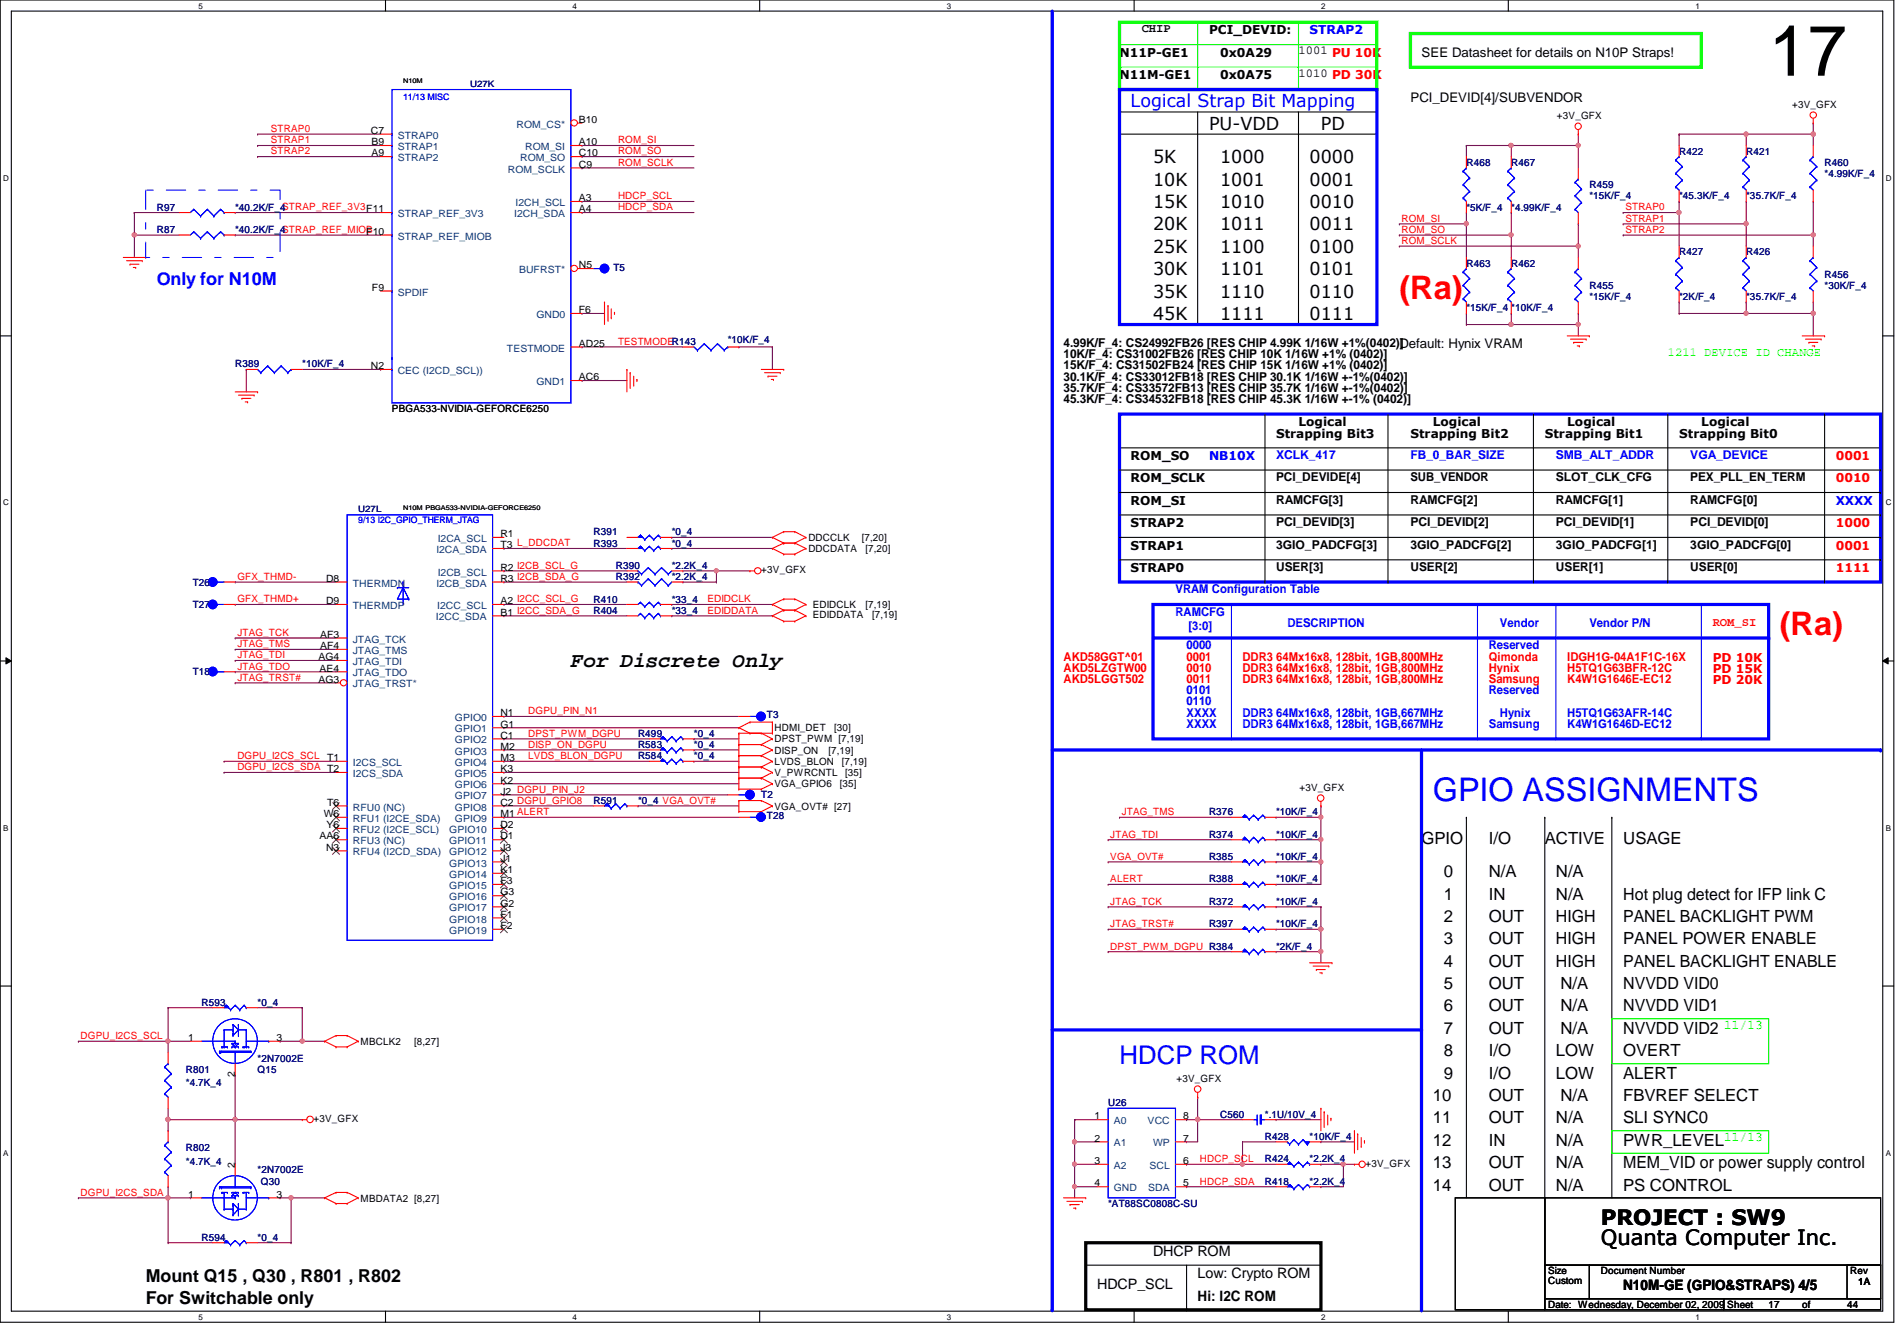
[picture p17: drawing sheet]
<svg xmlns="http://www.w3.org/2000/svg" width="297mm" height="210mm" viewBox="0 0 297 210" stroke-linecap="round" stroke-linejoin="round" font-family="sans-serif">
<defs><g id="words">
<text font-size="11.2" x="276.9" y="11.9">17</text>
<g font-size="5.1" fill="#f00">
<text x="219.1" y="46.8">(Ra)</text>
<text x="278.7" y="99.4">(Ra)</text>
</g>
<text font-size="5.1" fill="#00f" x="224.4" y="125.4">GPIO ASSIGNMENTS</text>
<text font-size="4" fill="#00f" x="175.3" y="166.6">HDCP ROM</text>
<g font-size="3.3">
<text x="89.4" y="104.4">For Discrete Only</text>
<text x="250.7" y="191.7">PROJECT : SW9</text>
<text x="250.7" y="194.9">Quanta Computer Inc.</text>
</g>
<g font-size="2.8" fill="#00f">
<text x="177" y="16.8">Logical Strap Bit Mapping</text>
<text x="24.6" y="44.7">Only for N10M</text>
</g>
<g font-size="2.8">
<text x="189.3" y="20.3">PU-VDD</text>
<text x="206.8" y="20.3">PD</text>
<text x="180.5" y="25.6">5K</text>
<text x="180.5" y="29.1">10K</text>
<text x="191" y="25.6">1000</text>
<text x="191" y="29.1">1001</text>
<text x="205.1" y="25.6">0000</text>
<text x="205.1" y="29.1">0001</text>
<text x="180.5" y="32.6">15K</text>
<text x="191" y="32.6">1010</text>
<text x="205.1" y="32.6">0010</text>
<text x="180.5" y="36.1">20K</text>
<text x="180.5" y="39.6">25K</text>
<text x="191" y="39.6">1100</text>
<text x="191" y="36.1">1011</text>
<text x="205.1" y="39.6">0100</text>
<text x="205.1" y="36.1">0011</text>
<text x="180.5" y="46.6">35K</text>
<text x="180.5" y="43.1">30K</text>
<text x="191" y="46.6">1110</text>
<text x="191" y="43.1">1101</text>
<text x="205.1" y="43.1">0101</text>
<text x="205.1" y="46.6">0110</text>
<text x="180.5" y="50.1">45K</text>
<text x="191" y="50.1">1111</text>
<text x="205.1" y="50.1">0111</text>
<text x="22.8" y="200.7">Mount Q15 , Q30 , R801 , R802</text>
<text x="22.8" y="204">For Switchable only</text>
</g>
<g font-size="2.6">
<text x="222.6" y="132">GPIO</text>
<text x="226.1" y="137.3">0</text>
<text x="233.1" y="137.3">N/A</text>
<text x="233.1" y="132">I/O</text>
<text x="241.9" y="132">ACTIVE</text>
<text x="243.6" y="137.3">N/A</text>
<text x="254.2" y="132">USAGE</text>
<text x="226.1" y="140.8">1</text>
<text x="233.1" y="140.8">IN</text>
<text x="243.6" y="140.8">N/A</text>
<text x="254.2" y="140.8">Hot plug detect for IFP link C</text>
<text x="226.1" y="147.8">3</text>
<text x="226.1" y="144.3">2</text>
<text x="233.1" y="144.3">OUT</text>
<text x="233.1" y="147.8">OUT</text>
<text x="243.6" y="147.8">HIGH</text>
<text x="243.6" y="144.3">HIGH</text>
<text x="254.2" y="144.3">PANEL BACKLIGHT PWM</text>
<text x="254.2" y="147.8">PANEL POWER ENABLE</text>
<text x="226.1" y="154.8">5</text>
<text x="226.1" y="151.3">4</text>
<text x="233.1" y="154.8">OUT</text>
<text x="233.1" y="151.3">OUT</text>
<text x="243.6" y="151.3">HIGH</text>
<text x="244.3" y="154.8">N/A</text>
<text x="254.2" y="154.8">NVVDD VID0</text>
<text x="254.2" y="151.3">PANEL BACKLIGHT ENABLE</text>
<text x="226.1" y="161.8">7</text>
<text x="226.1" y="158.3">6</text>
<text x="233.1" y="161.8">OUT</text>
<text x="233.1" y="158.3">OUT</text>
<text x="244.3" y="161.8">N/A</text>
<text x="244.3" y="158.3">N/A</text>
<text x="254.2" y="158.3">NVVDD VID1</text>
<text x="254.2" y="161.8">NVVDD VID2</text>
<text x="226.1" y="165.4">8</text>
<text x="233.1" y="165.4">I/O</text>
<text x="243.6" y="165.4">LOW</text>
<text x="254.2" y="165.4">OVERT</text>
<text x="224.4" y="172.3">10</text>
<text x="226.1" y="168.9">9</text>
<text x="233.1" y="168.9">I/O</text>
<text x="233.1" y="172.3">OUT</text>
<text x="243.6" y="168.9">LOW</text>
<text x="244.3" y="172.3">N/A</text>
<text x="254.2" y="168.9">ALERT</text>
<text x="254.2" y="172.3">FBVREF SELECT</text>
<text x="224.4" y="175.9">11</text>
<text x="224.4" y="179.4">12</text>
<text x="233.1" y="175.9">OUT</text>
<text x="233.1" y="179.4">IN</text>
<text x="243.6" y="179.4">N/A</text>
<text x="243.6" y="175.9">N/A</text>
<text x="254.2" y="175.9">SLI SYNC0</text>
<text x="254.2" y="179.4">PWR_LEVEL</text>
<text x="224.4" y="182.9">13</text>
<text x="233.1" y="182.9">OUT</text>
<text x="243.6" y="182.9">N/A</text>
<text x="254.2" y="182.9">MEM_VID or power supply control</text>
<text x="224.4" y="186.4">14</text>
<text x="233.1" y="186.4">OUT</text>
<text x="243.6" y="186.4">N/A</text>
<text x="254.2" y="186.4">PS CONTROL</text>
</g>
<g font-size="2.2">
<text x="180.5" y="196.6">DHCP ROM</text>
<text x="171.8" y="201.8">HDCP_SCL</text>
<text x="187.5" y="200.1">Low: Crypto ROM</text>
<text x="187.5" y="203.6">Hi: I2C ROM</text>
<text x="254.2" y="201.8">N10M-GE (GPIO&amp;STRAPS) 4/5</text>
</g>
<g font-size="2.1">
<text x="222.6" y="8.9">SEE Datasheet for details on N10P Straps!</text>
<text x="220.8" y="15.9">PCI_DEVID[4]/SUBVENDOR</text>
</g>
<g font-size="2.1" fill="#0f0">
<text x="269.9" y="161.1">11/13</text>
<text x="269.9" y="178.6">11/13</text>
</g>
<g font-size="1.9">
<text x="178.8" y="5.1">CHIP</text>
<text x="189.3" y="5.4">PCI_DEVID:</text>
<text x="175.3" y="8.9">N11P-GE1</text>
<text x="191" y="8.9">0x0A29</text>
<text x="203.3" y="8.5">1001 PU 10K</text>
<text x="203.3" y="12">1010 PD 30K</text>
<text x="175.3" y="12.4">N11M-GE1</text>
<text x="191" y="12.4">0x0A75</text>
<text x="166.5" y="59.6">30.1K/F_4: CS33012FB18 [RES CHIP 30.1K 1/16W +-1%(0402)]</text>
<text x="166.5" y="54.4">4.99K/F_4: CS24992FB26 [RES CHIP 4.99K 1/16W +1%(0402)]Default: Hynix VRAM</text>
<text x="166.5" y="56.1">10K/F_4: CS31002FB26 [RES CHIP 10K 1/16W +1% (0402)]</text>
<text x="166.5" y="57.8">15K/F_4: CS31502FB24 [RES CHIP 15K 1/16W +1% (0402)]</text>
<text x="166.5" y="61.3">35.7K/F_4: CS33572FB13 [RES CHIP 35.7K 1/16W +-1%(0402)]</text>
<text x="166.5" y="63.1">45.3K/F_4: CS34532FB18 [RES CHIP 45.3K 1/16W +-1% (0402)]</text>
<text x="199.8" y="68.5">Strapping Bit3</text>
<text x="203.3" y="66.7">Logical</text>
<text x="220.8" y="68.5">Strapping Bit2</text>
<text x="224.4" y="66.7">Logical</text>
<text x="241.9" y="68.5">Strapping Bit1</text>
<text x="245.4" y="66.7">Logical</text>
<text x="262.9" y="68.5">Strapping Bit0</text>
<text x="266.4" y="66.7">Logical</text>
<text x="177" y="75.5">ROM_SCLK</text>
<text x="177" y="72">ROM_SO</text>
<text x="199.8" y="75.4">PCI_DEVIDE[4]</text>
<text x="220.8" y="75.4">SUB_VENDOR</text>
<text x="243.6" y="75.4">SLOT_CLK_CFG</text>
<text x="264.7" y="75.4">PEX_PLL_EN_TERM</text>
<text x="177" y="79">ROM_SI</text>
<text x="177" y="82.5">STRAP2</text>
<text x="199.8" y="82.4">PCI_DEVID[3]</text>
<text x="199.8" y="78.9">RAMCFG[3]</text>
<text x="220.8" y="78.9">RAMCFG[2]</text>
<text x="220.8" y="82.4">PCI_DEVID[2]</text>
<text x="243.6" y="78.9">RAMCFG[1]</text>
<text x="243.6" y="82.4">PCI_DEVID[1]</text>
<text x="264.7" y="82.4">PCI_DEVID[0]</text>
<text x="264.7" y="78.9">RAMCFG[0]</text>
<text x="177" y="89.5">STRAP0</text>
<text x="177" y="86">STRAP1</text>
<text x="199.8" y="89.4">USER[3]</text>
<text x="199.8" y="85.9">3GIO_PADCFG[3]</text>
<text x="220.8" y="89.4">USER[2]</text>
<text x="220.8" y="85.9">3GIO_PADCFG[2]</text>
<text x="243.6" y="85.9">3GIO_PADCFG[1]</text>
<text x="243.6" y="89.4">USER[1]</text>
<text x="264.7" y="89.4">USER[0]</text>
<text x="264.7" y="85.9">3GIO_PADCFG[0]</text>
</g>
<g font-size="1.9" fill="#00f">
<text x="205.1" y="5.4">STRAP2</text>
<text x="199.8" y="71.9">XCLK_417</text>
<text x="220.8" y="71.9">FB_0_BAR_SIZE</text>
<text x="243.6" y="71.9">SMB_ALT_ADDR</text>
<text x="264.7" y="71.9">VGA_DEVICE</text>
<text x="189.3" y="72">NB10X</text>
<text x="287.4" y="79">XXXX</text>
<text x="184.1" y="92.9">VRAM Configuration Table</text>
<text x="184.1" y="96.4">RAMCFG</text>
<text x="185.8" y="101.6">0000</text>
<text x="186.1" y="98.7">[3:0]</text>
<text x="201.6" y="98.2">DESCRIPTION</text>
<text x="233.1" y="101.6">Reserved</text>
<text x="234.9" y="98.2">Vendor</text>
<text x="248.9" y="98.2">Vendor P/N</text>
<text x="185.8" y="112.2">XXXX</text>
<text x="185.8" y="108.7">0101</text>
<text x="185.8" y="113.9">XXXX</text>
<text x="185.8" y="110.4">0110</text>
<text x="194.6" y="112.2">DDR3 64Mx16x8, 128bit, 1GB,667MHz</text>
<text x="194.6" y="113.9">DDR3 64Mx16x8, 128bit, 1GB,667MHz</text>
<text x="233.1" y="108.7">Reserved</text>
<text x="233.1" y="113.9">Samsung</text>
<text x="234.9" y="112.2">Hynix</text>
<text x="245.4" y="113.9">K4W1G1646D-EC12</text>
<text x="245.4" y="112.2">H5TQ1G63AFR-14C</text>
</g>
<text font-size="1.9" fill="#0f0" x="261.2" y="55.8">1211 DEVICE ID CHANGE</text>
<g font-size="1.9" fill="#f00">
<text x="287.4" y="72">0001</text>
<text x="287.4" y="75.5">0010</text>
<text x="287.4" y="82.5">1000</text>
<text x="287.4" y="86">0001</text>
<text x="287.4" y="89.5">1111</text>
<text x="268.2" y="98">ROM_SI</text>
<text x="166.5" y="103.4">AKD58GGT^01</text>
<text x="166.5" y="105.2">AKD5LZGTW00</text>
<text x="166.5" y="106.9">AKD5LGGT502</text>
<text x="185.8" y="105.2">0010</text>
<text x="185.8" y="103.4">0001</text>
<text x="185.8" y="106.9">0011</text>
<text x="194.6" y="103.4">DDR3 64Mx16x8, 128bit, 1GB,800MHz</text>
<text x="194.6" y="105.2">DDR3 64Mx16x8, 128bit, 1GB,800MHz</text>
<text x="194.6" y="106.9">DDR3 64Mx16x8, 128bit, 1GB,800MHz</text>
<text x="233.1" y="105.2">Hynix</text>
<text x="233.1" y="106.9">Samsung</text>
<text x="233.1" y="103.4">Qimonda</text>
<text x="245.4" y="103.4">IDGH1G-04A1F1C-16X</text>
<text x="245.4" y="105.2">H5TQ1G63BFR-12C</text>
<text x="245.4" y="106.9">K4W1G1646E-EC12</text>
<text x="268.2" y="103.5">PD 10K</text>
<text x="268.2" y="105.3">PD 15K</text>
<text x="268.2" y="107.1">PD 20K</text>
</g>
<g font-size="1.6">
<text x="280.6" y="16.8">+3V_GFX</text>
<text x="58.1" y="21">C7</text>
<text x="58.2" y="22.7">B9</text>
<text x="90.6" y="22.7">A10</text>
<text x="90.6" y="19.2">B10</text>
<text x="243.8" y="18.6">+3V_GFX</text>
<text x="58.2" y="24.5">A9</text>
<text x="90.6" y="26.2">C9</text>
<text x="90.6" y="24.5">C10</text>
<text x="90.6" y="33.2">A4</text>
<text x="90.6" y="31.5">A3</text>
<text x="57.4" y="36.7">F10</text>
<text x="90.6" y="42">N5</text>
<text x="58.2" y="45.5">F9</text>
<text x="90.6" y="49">F6</text>
<text x="58.1" y="57.8">N2</text>
<text x="90.6" y="59.5">AC6</text>
<text x="90.6" y="54.3">AD25</text>
<text x="61.4" y="64.5">PBGA533-NVIDIA-GEFORCE6250</text>
<text x="78.4" y="89.3">R2 I2CB_SCL_G</text>
<text x="78.4" y="85.8">T3 L_DDCDAT</text>
<text x="78.4" y="84.1">R1</text>
<text x="119.2" y="89.7">+3V_GFX</text>
<text x="126.6" y="84.7">DDCCLK</text>
<text x="126.6" y="86.4">DDCDATA</text>
<text x="135" y="84.7">[7,20]</text>
<text x="135.5" y="86.4">[7,20]</text>
<text x="51.1" y="94.6">D9</text>
<text x="51.1" y="91.1">D8</text>
<text x="78.4" y="91.1">R3 I2CB_SDA_G</text>
<text x="78.4" y="94.6">A2 I2CC_SCL_G</text>
<text x="127.3" y="95.2">EDIDCLK</text>
<text x="135.5" y="95.2">[7,19]</text>
<text x="50.1" y="101.6">AF4</text>
<text x="50.1" y="99.8">AF3</text>
<text x="78.4" y="96.4">B1 I2CC_SDA_G</text>
<text x="127.3" y="96.8">EDIDDATA</text>
<text x="136.6" y="96.8">[7,19]</text>
<text x="49.9" y="106.8">AG3</text>
<text x="49.9" y="103.3">AG4</text>
<text x="50" y="105.1">AE4</text>
<text x="78.4" y="113.9">G1</text>
<text x="78.4" y="112.1">N1</text>
<text x="51.2" y="119.1">T1</text>
<text x="78.4" y="119.1">M3</text>
<text x="78.4" y="117.3">M2</text>
<text x="78.4" y="115.6">C1</text>
<text x="121.3" y="119.7">LVDS_BLON</text>
<text x="121.3" y="116.2">DPST_PWM [7,19]</text>
<text x="121.3" y="118">DISP_ON</text>
<text x="121.3" y="114.5">HDMI_DET</text>
<text x="129.7" y="118">[7,19]</text>
<text x="130.6" y="114.5">[30]</text>
<text x="131.8" y="119.7">[7,19]</text>
<text x="78.4" y="124.4">J2 DGPU_PIN_J2</text>
<text x="78.4" y="122.6">K2</text>
<text x="78.4" y="120.9">K3</text>
<text x="121.3" y="121.5">V_PWRCNTL</text>
<text x="121.3" y="123.2">VGA_GPIO6</text>
<text x="131.5" y="123.2">[35]</text>
<text x="132.3" y="121.5">[35]</text>
<text x="203.5" y="123.7">+3V_GFX</text>
<text x="50" y="131.4">AA6</text>
<text x="50.7" y="127.9">W6</text>
<text x="51.1" y="129.6">Y6</text>
<text x="51.2" y="126.1">T6</text>
<text x="78.4" y="131.4">D1</text>
<text x="78.4" y="129.6">D2</text>
<text x="78.4" y="127.9">M1 ALERT</text>
<text x="78.4" y="126.1">C2 DGPU_GPIO8</text>
<text x="121.3" y="126.7">VGA_OVT# [27]</text>
<text x="51.1" y="133.1">N3</text>
<text x="78.4" y="136.7">K1</text>
<text x="78.4" y="134.9">J1</text>
<text x="78.4" y="133.1">J3</text>
<text x="78.4" y="143.6">F1</text>
<text x="78.4" y="141.9">G2</text>
<text x="78.4" y="140.2">G3</text>
<text x="78.4" y="138.4">F3</text>
<text x="78.4" y="145.4">F2</text>
<text x="29.5" y="162.9">1</text>
<text x="43.3" y="162.9">3</text>
<text x="56.5" y="163.5">MBCLK2</text>
<text x="64.9" y="163.5">[8,27]</text>
<text x="36.8" y="168.6" transform="rotate(-90 36.8 168.6)">2</text>
<text x="184.2" y="169.3">+3V_GFX</text>
<text x="49.1" y="175.6">+3V_GFX</text>
<text x="171.4" y="175.2">1</text>
<text x="171.4" y="178.7">2</text>
<text x="185.3" y="178.7">7</text>
<text x="185.3" y="175.2">8</text>
<text x="36.8" y="182.8" transform="rotate(-90 36.8 182.8)">2</text>
<text x="171.4" y="182.2">3</text>
<text x="171.4" y="185.7">4</text>
<text x="185.3" y="185.7">5</text>
<text x="185.3" y="182.2">6</text>
<text x="213.8" y="182.6">+3V_GFX</text>
<text x="29.5" y="187.5">1</text>
<text x="43.3" y="187.5">3</text>
<text x="56.5" y="188.1">MBDATA2 [8,27]</text>
<text x="242.4" y="199.5">Size</text>
<text x="242.4" y="201">Custom</text>
<text x="250.7" y="199.5">Document Number</text>
<text x="289.7" y="199.5">Rev</text>
<text x="291" y="201.2">1A</text>
<text x="242.4" y="204.7">Date: Wednesday, December 02, 2009 Sheet</text>
<text x="276.9" y="204.7">17</text>
<text x="282.2" y="204.7">of</text>
<text x="289.2" y="204.7">44</text>
</g>
<g font-size="1.6" fill="#f00">
<text x="42.4" y="20.7">STRAP0</text>
<text x="42.4" y="22.4">STRAP1</text>
<text x="96.8" y="22.4">ROM_SI</text>
<text x="42.4" y="24.2">STRAP2</text>
<text x="96.8" y="24.2">ROM_SO</text>
<text x="96.8" y="26">ROM_SCLK</text>
<text x="96.8" y="32.9">HDCP_SDA</text>
<text x="96.8" y="31.2">HDCP_SCL</text>
<text x="219.5" y="34.7">ROM_SI</text>
<text x="254.5" y="32.9">STRAP0</text>
<text x="254.5" y="34.7">STRAP1</text>
<text x="219.5" y="38.2">ROM_SCLK</text>
<text x="219.5" y="36.4">ROM_SO</text>
<text x="254.5" y="36.4">STRAP2</text>
<text x="96.8" y="54">TESTMODER143</text>
<text x="37.2" y="90.8">GFX_THMD-</text>
<text x="37.2" y="94.3">GFX_THMD+</text>
<text x="110.8" y="94.3">EDIDCLK</text>
<text x="37.2" y="99.5">JTAG_TCK</text>
<text x="37.2" y="101.3">JTAG_TMS</text>
<text x="110.8" y="96.1">EDIDDATA</text>
<text x="37.2" y="103">JTAG_TDI</text>
<text x="37.2" y="106.6">JTAG_TRST#</text>
<text x="37.2" y="104.8">JTAG_TDO</text>
<text x="82.7" y="111.8">DGPU_PIN_N1</text>
<text x="37.2" y="118.8">DGPU_I2CS_SCL</text>
<text x="82.7" y="115.3">DPST_PWM_DGPU</text>
<text x="82.7" y="117.1">DISP_ON_DGPU</text>
<text x="82.7" y="118.8">LVDS_BLON_DGPU</text>
<text x="37.2" y="120.6">DGPU_I2CS_SDA T2</text>
<text x="173.9" y="131.1">JTAG_TDI</text>
<text x="175.6" y="127.6">JTAG_TMS</text>
<text x="173.9" y="134.6">VGA_OVT#</text>
<text x="173.9" y="141.6">JTAG_TCK</text>
<text x="173.9" y="138.1">ALERT</text>
<text x="173.9" y="148.6">DPST_PWM_DGPU R384</text>
<text x="173.9" y="145.1">JTAG_TRST#</text>
<text x="12.6" y="162.6">DGPU_I2CS_SCL</text>
<text x="187.9" y="181.9">HDCP_SCL</text>
<text x="187.9" y="185.4">HDCP_SDA</text>
<text x="12.6" y="187.2">DGPU_I2CS_SDA</text>
</g>
<g font-size="1.6" fill="#004080">
<text x="62.3" y="23.5">STRAP1</text>
<text x="62.3" y="21.7">STRAP0</text>
<text x="80.9" y="20">ROM_CS*</text>
<text x="82.3" y="23.5">ROM_SI</text>
<text x="62.3" y="25.2">STRAP2</text>
<text x="79.5" y="27">ROM_SCLK</text>
<text x="81.4" y="25.2">ROM_SO</text>
<text x="62.3" y="34">STRAP_REF_3V3</text>
<text x="80.5" y="34">I2CH_SDA</text>
<text x="80.7" y="32.3">I2CH_SCL</text>
<text x="62.3" y="37.5">STRAP_REF_MIOB</text>
<text x="62.3" y="46.3">SPDIF</text>
<text x="81.3" y="42.8">BUFRST*</text>
<text x="84" y="49.8">GND0</text>
<text x="62.3" y="58.5">CEC (I2CD_SCL))</text>
<text x="79.4" y="55">TESTMODE</text>
<text x="84" y="60.3">GND1</text>
<text x="68.3" y="86.6">I2CA_SDA</text>
<text x="68.5" y="84.8">I2CA_SCL</text>
<text x="55.2" y="95.3">THERMDP</text>
<text x="55.2" y="91.8">THERMDN</text>
<text x="68.3" y="91.8">I2CB_SDA</text>
<text x="68.4" y="95.3">I2CC_SCL</text>
<text x="68.5" y="90.1">I2CB_SCL</text>
<text x="55.2" y="100.6">JTAG_TCK</text>
<text x="68.2" y="97.1">I2CC_SDA</text>
<text x="55.2" y="107.6">JTAG_TRST*</text>
<text x="55.2" y="105.9">JTAG_TDO</text>
<text x="55.2" y="104.1">JTAG_TDI</text>
<text x="55.2" y="102.4">JTAG_TMS</text>
<text x="71.2" y="112.9">GPIO0</text>
<text x="55.2" y="119.9">I2CS_SCL</text>
<text x="71.2" y="119.9">GPIO4</text>
<text x="71.2" y="118.1">GPIO3</text>
<text x="71.2" y="116.4">GPIO2</text>
<text x="71.2" y="114.6">GPIO1</text>
<text x="55.2" y="121.6">I2CS_SDA</text>
<text x="71.2" y="125.1">GPIO7</text>
<text x="71.2" y="123.4">GPIO6</text>
<text x="71.2" y="121.6">GPIO5</text>
<text x="55.2" y="128.7">RFU1 (I2CE_SDA)</text>
<text x="55.2" y="130.4">RFU2 (I2CE_SCL)</text>
<text x="55.2" y="126.9">RFU0 (NC)</text>
<text x="70.4" y="130.4">GPIO10</text>
<text x="71.2" y="128.7">GPIO9</text>
<text x="71.2" y="126.9">GPIO8</text>
<text x="55.2" y="133.9">RFU4 (I2CD_SDA)</text>
<text x="55.2" y="132.2">RFU3 (NC)</text>
<text x="70.4" y="137.4">GPIO14</text>
<text x="70.4" y="135.6">GPIO13</text>
<text x="70.4" y="133.9">GPIO12</text>
<text x="70.4" y="132.2">GPIO11</text>
<text x="70.4" y="142.7">GPIO17</text>
<text x="70.4" y="140.9">GPIO16</text>
<text x="70.4" y="139.1">GPIO15</text>
<text x="70.4" y="146.2">GPIO19</text>
<text x="70.4" y="144.4">GPIO18</text>
<text x="174.4" y="176">A0</text>
<text x="174.4" y="179.5">A1</text>
<text x="179.7" y="176">VCC</text>
<text x="180.5" y="179.5">WP</text>
<text x="174.4" y="183">A2</text>
<text x="180" y="183">SCL</text>
<text x="174.4" y="186.5">GND</text>
<text x="179.8" y="186.5">SDA</text>
</g>
<g font-size="1.6" fill="#000080">
<text x="229.6" y="26">R468</text>
<text x="236.6" y="26">R467</text>
<text x="248.9" y="29.5">R459</text>
<text x="262.9" y="24.2">R422</text>
<text x="273.4" y="24.2">R421</text>
<text x="285.7" y="26">R460</text>
<text x="285.7" y="27.7">*4.99K/F_4</text>
<text x="24.6" y="33">R97</text>
<text x="36.8" y="33">*40.2K/F_4STRAP_REF_3V3F11</text>
<text x="229.6" y="33">*5K/F_4</text>
<text x="236.6" y="33">*4.99K/F_4</text>
<text x="248.9" y="31.2">*15K/F_4</text>
<text x="262.9" y="31.2">*45.3K/F_4</text>
<text x="273.4" y="31.2">*35.7K/F_4</text>
<text x="24.6" y="36.5">R87</text>
<text x="36.8" y="36.5">*40.2K/F_4STRAP_REF_MIOB</text>
<text x="229.6" y="41.7">R463</text>
<text x="236.6" y="41.7">R462</text>
<text x="262.9" y="40">R427</text>
<text x="273.4" y="40">R426</text>
<text x="96.1" y="42.4">T5</text>
<text x="248.9" y="45.3">R455</text>
<text x="248.9" y="47">*15K/F_4</text>
<text x="262.9" y="47">*2K/F_4</text>
<text x="273.4" y="47">*35.7K/F_4</text>
<text x="285.7" y="43.5">R456</text>
<text x="285.7" y="45.3">*30K/F_4</text>
<text x="114" y="53.6">*10K/F_4</text>
<text x="229.6" y="48.7">*15K/F_4 *10K/F_4</text>
<text x="36.8" y="57.5">R389</text>
<text x="47.3" y="57.5">*10K/F_4</text>
<text x="92.9" y="83.8">R391</text>
<text x="105.2" y="83.8">*0_4</text>
<text x="92.9" y="85.6">R393</text>
<text x="96.4" y="89.1">R390</text>
<text x="105.2" y="85.6">*0_4</text>
<text x="105.2" y="89.1">*2.2K_4</text>
<text x="30.2" y="95.2">T27</text>
<text x="30.2" y="91.7">T26</text>
<text x="92.9" y="94.3">R410</text>
<text x="96.4" y="90.8">R392</text>
<text x="105.2" y="94.3">*33_4</text>
<text x="105.2" y="90.8">*2.2K_4</text>
<text x="92.9" y="96.1">R404</text>
<text x="105.2" y="96.1">*33_4</text>
<text x="30.2" y="105.7">T18</text>
<text x="120.1" y="112.4">T3</text>
<text x="99.9" y="115.4">R499</text>
<text x="99.9" y="118.8">R584</text>
<text x="99.9" y="117.1">R583</text>
<text x="108.7" y="115.4">*0_4</text>
<text x="108.7" y="118.8">*0_4</text>
<text x="108.7" y="117.1">*0_4</text>
<text x="92.9" y="125.9">R591</text>
<text x="99.9" y="125.9">*0_4 VGA_OVT#</text>
<text x="119.2" y="125">T2</text>
<text x="120.1" y="128.1">T28</text>
<text x="189.3" y="131.1">R374</text>
<text x="189.3" y="127.6">R376</text>
<text x="199.8" y="131.1">*10K/F_4</text>
<text x="199.8" y="127.6">*10K/F_4</text>
<text x="189.3" y="134.6">R385</text>
<text x="199.8" y="134.6">*10K/F_4</text>
<text x="189.3" y="141.6">R372</text>
<text x="189.3" y="138.1">R388</text>
<text x="199.8" y="141.6">*10K/F_4</text>
<text x="199.8" y="138.1">*10K/F_4</text>
<text x="189.3" y="145.1">R397</text>
<text x="199.8" y="145.1">*10K/F_4</text>
<text x="199.8" y="148.6">*2K/F_4</text>
<text x="31.6" y="157.4">R593</text>
<text x="40.3" y="157.4">*0_4</text>
<text x="29.1" y="167.9">R801</text>
<text x="40.3" y="167.9">Q15</text>
<text x="40.3" y="166.2">*2N7002E</text>
<text x="29.1" y="170">*4.7K_4</text>
<text x="173.5" y="173.2">U26</text>
<text x="191" y="174.9">C560</text>
<text x="198.1" y="178.4">R428</text>
<text x="198.1" y="174.9">*.1U/10V_4</text>
<text x="205.1" y="178.4">*10K/F_4</text>
<text x="29.1" y="180.2">R802</text>
<text x="29.1" y="182.3">*4.7K_4</text>
<text x="40.3" y="183.7">*2N7002E</text>
<text x="40.8" y="185.5">Q30</text>
<text x="198.1" y="181.9">R424</text>
<text x="198.1" y="185.5">R418</text>
<text x="205.1" y="181.9">*2.2K_4</text>
<text x="205.1" y="185.5">*2.2K_4</text>
<text x="173.5" y="188.9">*AT88SC0808C-SU</text>
<text x="31.6" y="194.2">R594</text>
<text x="40.3" y="194.2">*0_4</text>
</g>
<g font-size="1.4" fill="#00f">
<text x="63.1" y="15.7">11/13 MISC</text>
<text x="56.1" y="81.9">9/13 I2C_GPIO_THERM_JTAG</text>
</g>
<g font-size="1.4" fill="#000080">
<text x="73.6" y="13.5">U27K</text>
<text x="56.1" y="80.2">U27L</text>
</g>
<g font-size="1.3">
<text x="31.1" y="1.4">5</text>
<text x="89.7" y="1.4">4</text>
<text x="148.2" y="1.4">3</text>
<text x="206.9" y="1.4">2</text>
<text x="265.5" y="1.4">1</text>
<text x=".5" y="28.3">D</text>
<text x="295.3" y="28.3">D</text>
<text x=".5" y="79.1">C</text>
<text x="295.3" y="79.1">C</text>
<text x=".5" y="130">B</text>
<text x="295.3" y="130">B</text>
<text x=".5" y="180.9">A</text>
<text x="295.3" y="180.9">A</text>
<text x="31.1" y="206.6">5</text>
<text x="89.7" y="206.6">4</text>
<text x="148.2" y="206.6">3</text>
<text x="206.9" y="206.6">2</text>
<text x="265.5" y="206.6">1</text>
</g>
<g font-size="1">
<text x="63.1" y="13">N10M</text>
<text x="63.1" y="79.8">N10M PBGA533-NVIDIA-GEFORCE6250</text>
</g>
</g></defs>
<path d="M0 0h296.5v207h-296.5zM1.8 1.7h293v203.5h-293z" fill="none" stroke="#000" stroke-width=".17"/>
<g fill="#fff">
<path d="M31.1 .2h.6v1.4h-.6z"/>
<path d="M31.1 205.4h.6v1.4h-.6z"/>
</g>
<path d="M60.4 0v1.7M60.4 205.2v1.8" fill="none" stroke="#000" stroke-width=".17"/>
<g fill="#fff">
<path d="M89.7 .2h.6v1.4h-.6z"/>
<path d="M89.7 205.4h.6v1.4h-.6z"/>
</g>
<path d="M119 0v1.7M119 205.2v1.8" fill="none" stroke="#000" stroke-width=".17"/>
<g fill="#fff">
<path d="M148.2 .2h.7v1.4h-.7z"/>
<path d="M148.2 205.4h.7v1.4h-.7z"/>
</g>
<path d="M177.6 0v1.7M177.6 205.2v1.8" fill="none" stroke="#000" stroke-width=".17"/>
<g fill="#fff">
<path d="M206.9 .2h.7v1.4h-.7z"/>
<path d="M206.9 205.4h.7v1.4h-.7z"/>
</g>
<path d="M236.2 0v1.7M236.2 205.2v1.8" fill="none" stroke="#000" stroke-width=".17"/>
<g fill="#fff">
<path d="M265.5 .2h.6v1.4h-.6z"/>
<path d="M265.5 205.4h.6v1.4h-.6z"/>
<path d="M.5 27.1h.9v1.4h-.9z"/>
<path d="M295.3 27.1h.9v1.4h-.9z"/>
<path d="M.5 78h.9v1.4h-.9z"/>
<path d="M295.3 78h.9v1.4h-.9z"/>
</g>
<path d="M0 52.6h1.8M294.8 52.6h1.7" fill="none" stroke="#000" stroke-width=".17"/>
<g fill="#fff">
<path d="M.5 128.9h.8v1.4h-.8z"/>
<path d="M295.3 128.9h.8v1.4h-.8z"/>
</g>
<path d="M0 103.5h1.8M294.8 103.5h1.7" fill="none" stroke="#000" stroke-width=".17"/>
<path d="M.9 103l.9 .5-.9 .4zM294.8 103.5l.9-.5v.9z" fill="#000"/>
<path d="M.9 103l.9 .5-.9 .4zM294.8 103.5l.9-.5v.9z" fill="none" stroke="#000" stroke-width=".16"/>
<g fill="#fff">
<path d="M.5 179.7h.8v1.4h-.8z"/>
<path d="M295.3 179.7h.8v1.4h-.8z"/>
</g>
<path d="M0 154.3h1.8M294.8 154.3h1.7" fill="none" stroke="#000" stroke-width=".17"/>
<g fill="none" stroke="#800040" stroke-width=".17">
<path d="M21 33.3h.1M21 36.8h.1M21 33.3h7.1M21 36.8h7.1M36.8 91.1h.1M36.8 94.6h.1M36.8 99.9h.1M36.8 91.1h15.8M36.8 94.6h15.8M36.8 99.9h15.8M36.8 103.4h.1M36.8 106.9h.1"/>
<path d="M36.8 105.2h.1M36.8 101.6h.1M36.8 103.4h15.8M36.8 106.9h15.8M36.8 105.2h15.8M36.8 101.6h15.8M78.9 113.9h.1M78.9 113.9h36.8M108.7 119.2h.1M108.7 115.7h.1M108.7 117.4h.1M108.7 119.2h7"/>
<path d="M108.7 115.7h7M108.7 117.4h7M78.9 127.9h.1M78.9 120.9h.1M78.9 127.9h36.8M78.9 120.9h36.8M99.9 126.2h.1M99.9 126.2h15.8"/>
</g>
<circle cx="21" cy="36.8" r=".33" fill="#f0f"/>
<circle cx="21" cy="36.8" r=".33" fill="none" stroke="#f0f" stroke-width=".17"/>
<g fill="none" stroke="#800040" stroke-width=".17">
<path d="M21 33.3h.1M21 36.8h.1M21 33.3v7M36.8 36.8h.1M36.8 33.3h.1M36.8 36.8h22.8M36.8 33.3h22.8M40.3 21h.1M40.3 22.8h.1M40.3 24.5h.1M40.3 22.8h19.3M40.3 24.5h19.3"/>
<path d="M40.3 21h19.3M91.1 22.8h.1M91.1 24.5h.1M91.1 26.3h.1M91.1 33.3h.1M91.1 31.5h.1M91.1 33.3h17.6M91.1 22.8h17.6M91.1 24.5h17.6M91.1 26.3h17.6M91.1 31.5h17.6M229.6 35.1h.1"/>
<path d="M229.6 35.1v5.2M247.1 22.8h.1M247.1 22.8v3.5M262.9 31.5h.1M262.9 31.5v1.8M283.9 21h.1M283.9 21v1.8M91.1 59.6h.1M91.1 54.3h.1M91.1 49.1h.1M91.1 59.6h7.1M91.1 54.3h15.8"/>
<path d="M91.1 49.1h3.6M115.7 54.3h.1M115.7 54.3h5.2M120.9 54.3h.1M120.9 54.3v3.5M236.6 50.8h.1M236.6 50.8h10.5M78.9 94.6h.1M78.9 96.4h.1M78.9 85.9h.1M78.9 89.4h.1M78.9 91.1h.1"/>
<path d="M78.9 94.6h19.3M78.9 96.4h19.3M78.9 85.9h19.3M78.9 89.4h19.3M78.9 91.1h19.3M105.2 94.6h.1M105.2 96.4h.1M105.2 84.1h.1M105.2 85.9h.1M105.2 94.6h15.7M105.2 96.4h15.7M105.2 84.1h15.7"/>
<path d="M105.2 85.9h15.7M35.1 119.2h.1M35.1 119.2h17.5M78.9 112.1h.1M78.9 112.1h36.8M35.1 120.9h.1M35.1 120.9h17.5M78.9 122.7h.1M78.9 124.4h.1M78.9 122.7h36.8M78.9 124.4h35.1"/>
</g>
<circle cx="236.6" cy="50.8" r=".33" fill="#f0f"/>
<circle cx="236.6" cy="50.8" r=".33" fill="none" stroke="#f0f" stroke-width=".17"/>
<path d="M187.5 175.3h.1M187.5 175.3h7.1M194.6 178.7h.1M194.6 178.7h5.2M194.6 178.7v3.5M206.8 178.7h.1M206.8 178.7h5.3M168.3 182.2h.1M168.3 182.2h3.5M185.8 182.2h.1M185.8 182.2h14M194.6 182.2h.1" fill="none" stroke="#800040" stroke-width=".17"/>
<circle cx="194.5" cy="182.2" r=".32" fill="#f0f"/>
<circle cx="194.5" cy="182.2" r=".32" fill="none" stroke="#f0f" stroke-width=".17"/>
<path d="M185.8 178.7h.1M185.8 175.3h.1M185.8 175.3h1.7M187.5 175.3h.1M187.5 175.3v3.4h-1.7" fill="none" stroke="#800040" stroke-width=".17"/>
<circle cx="187.5" cy="175.2" r=".34" fill="#f0f"/>
<circle cx="187.5" cy="175.2" r=".34" fill="none" stroke="#f0f" stroke-width=".17"/>
<path d="M168.3 185.8h.1M168.3 185.8h3.5" fill="none" stroke="#800040" stroke-width=".17"/>
<circle cx="168.2" cy="185.7" r=".32" fill="#f0f"/>
<circle cx="168.2" cy="185.7" r=".32" fill="none" stroke="#f0f" stroke-width=".17"/>
<path d="M168.3 175.3h.1M168.3 178.7h.1M168.3 175.3v6.9M168.3 175.3h3.5M168.3 185.8h.1M168.3 185.8v1.7M185.8 185.8h.1M185.8 185.8h14" fill="none" stroke="#800040" stroke-width=".17"/>
<circle cx="168.2" cy="178.7" r=".33" fill="#f0f"/>
<circle cx="168.2" cy="178.7" r=".33" fill="none" stroke="#f0f" stroke-width=".17"/>
<path d="M168.3 178.7h.1M168.3 178.7h3.5M168.3 182.2h.1M168.3 182.2v3.6" fill="none" stroke="#800040" stroke-width=".17"/>
<circle cx="168.2" cy="182.2" r=".32" fill="#f0f"/>
<circle cx="168.2" cy="182.2" r=".32" fill="none" stroke="#f0f" stroke-width=".17"/>
<path d="M210.4 182.2h.1M210.4 182.2h1.7" fill="none" stroke="#800040" stroke-width=".17"/>
<circle cx="210.3" cy="182.2" r=".33" fill="#f0f"/>
<circle cx="210.3" cy="182.2" r=".33" fill="none" stroke="#f0f" stroke-width=".17"/>
<path d="M219.1 38.5h.1M219.1 38.5h28M247.1 49.1h.1M247.1 49.1v1.7M199.8 175.3h.1M199.8 175.3h7M206.8 185.8h.1M206.8 182.2h.1M206.8 182.2h3.6M210.4 182.2h.1M210.4 182.2v3.6h-3.6" fill="none" stroke="#800040" stroke-width=".17"/>
<circle cx="247.1" cy="38.5" r=".33" fill="#f0f"/>
<circle cx="247.1" cy="38.5" r=".33" fill="none" stroke="#f0f" stroke-width=".17"/>
<g fill="none" stroke="#800040" stroke-width=".17">
<path d="M283.9 19.3h.1M283.9 19.3v1.7M254.2 33.3h.1M254.2 33.3h8.7M262.9 21h.1M262.9 33.3h.1M262.9 21v1.8M262.9 33.3v5.2M262.9 21h10.5M273.4 21h.1M273.4 21v1.8M262.9 47.3h.1"/>
<path d="M262.9 49.1h.1M262.9 47.3v1.8M273.4 47.3h.1M273.4 47.3v1.8h-10.5M283.9 49.1h.1M283.9 49.1v3.5"/>
</g>
<circle cx="262.9" cy="33.2" r=".33" fill="#f0f"/>
<circle cx="262.9" cy="33.2" r=".33" fill="none" stroke="#f0f" stroke-width=".17"/>
<path d="M236.6 22.8h.1M236.6 22.8h10.5M283.9 31.5h.1M283.9 31.5v5.3M283.9 47.3h.1M283.9 47.3v1.8" fill="none" stroke="#800040" stroke-width=".17"/>
<circle cx="247.1" cy="22.7" r=".32" fill="#f0f"/>
<circle cx="247.1" cy="22.7" r=".32" fill="none" stroke="#f0f" stroke-width=".17"/>
<circle cx="236.6" cy="22.7" r=".33" fill="#f0f"/>
<circle cx="236.6" cy="22.7" r=".33" fill="none" stroke="#f0f" stroke-width=".17"/>
<path d="M254.2 36.8h.1M254.2 36.8h29.7M283.9 36.8h.1M283.9 36.8v1.7" fill="none" stroke="#800040" stroke-width=".17"/>
<circle cx="283.9" cy="36.8" r=".33" fill="#f0f"/>
<circle cx="283.9" cy="36.8" r=".33" fill="none" stroke="#f0f" stroke-width=".17"/>
<path d="M273.4 21h.1M273.4 21h10.5" fill="none" stroke="#800040" stroke-width=".17"/>
<circle cx="283.9" cy="21" r=".34" fill="#f0f"/>
<circle cx="283.9" cy="21" r=".34" fill="none" stroke="#f0f" stroke-width=".17"/>
<circle cx="273.4" cy="21" r=".33" fill="#f0f"/>
<circle cx="273.4" cy="21" r=".33" fill="none" stroke="#f0f" stroke-width=".17"/>
<path d="M273.4 49.1h.1M273.4 49.1h10.5" fill="none" stroke="#800040" stroke-width=".17"/>
<circle cx="283.9" cy="49" r=".33" fill="#f0f"/>
<circle cx="283.9" cy="49" r=".33" fill="none" stroke="#f0f" stroke-width=".17"/>
<circle cx="273.4" cy="49" r=".32" fill="#f0f"/>
<circle cx="273.4" cy="49" r=".32" fill="none" stroke="#f0f" stroke-width=".17"/>
<g fill="none" stroke="#800040" stroke-width=".17">
<path d="M219.1 35.1h.1M219.1 35.1h10.5M229.6 22.8h.1M229.6 22.8v1.7M229.6 22.8h7M236.6 22.8h.1M236.6 22.8v1.7M247.1 35.1h.1M247.1 35.1v3.4M273.4 35.1h.1M273.4 35.1v3.4M229.6 50.8h.1"/>
<path d="M229.6 49.1h.1M229.6 49.1v1.7M236.6 49.1h.1M236.6 49.1v1.7h-7"/>
</g>
<circle cx="229.6" cy="35" r=".33" fill="#f0f"/>
<circle cx="229.6" cy="35" r=".33" fill="none" stroke="#f0f" stroke-width=".17"/>
<path d="M247.1 21h.1M247.1 21v1.8M247.1 50.8h.1M247.1 50.8v1.8" fill="none" stroke="#800040" stroke-width=".17"/>
<circle cx="247.1" cy="50.8" r=".32" fill="#f0f"/>
<circle cx="247.1" cy="50.8" r=".32" fill="none" stroke="#f0f" stroke-width=".17"/>
<path d="M219.1 36.8h.1M229.6 33.3h.1M229.6 33.3v1.8M236.6 33.3h.1M236.6 33.3v3.5h-17.5" fill="none" stroke="#800040" stroke-width=".17"/>
<circle cx="236.6" cy="36.8" r=".33" fill="#f0f"/>
<circle cx="236.6" cy="36.8" r=".33" fill="none" stroke="#f0f" stroke-width=".17"/>
<path d="M236.6 36.8h.1M236.6 36.8v3.5M247.1 38.5h.1M247.1 38.5v1.8M206.8 145.5h.1M206.8 145.5v3.5" fill="none" stroke="#800040" stroke-width=".17"/>
<circle cx="206.8" cy="145.4" r=".32" fill="#f0f"/>
<circle cx="206.8" cy="145.4" r=".32" fill="none" stroke="#f0f" stroke-width=".17"/>
<path d="M206.8 131.4h.1M206.8 131.4v3.5" fill="none" stroke="#800040" stroke-width=".17"/>
<circle cx="206.8" cy="131.4" r=".33" fill="#f0f"/>
<circle cx="206.8" cy="131.4" r=".33" fill="none" stroke="#f0f" stroke-width=".17"/>
<path d="M206.8 126.2h.1M206.8 127.9h.1M206.8 126.2v5.2M173.5 149h.1M173.5 149h19.3" fill="none" stroke="#800040" stroke-width=".17"/>
<circle cx="206.8" cy="127.9" r=".32" fill="#f0f"/>
<circle cx="206.8" cy="127.9" r=".32" fill="none" stroke="#f0f" stroke-width=".17"/>
<path d="M199.8 149h.1M199.8 149h7" fill="none" stroke="#800040" stroke-width=".17"/>
<circle cx="206.8" cy="148.9" r=".33" fill="#f0f"/>
<circle cx="206.8" cy="148.9" r=".33" fill="none" stroke="#f0f" stroke-width=".17"/>
<path d="M173.5 141.9h.1M173.5 141.9h19.3M199.8 141.9h.1M199.8 145.5h.1M199.8 141.9h7M199.8 145.5h7M206.8 149h.1M206.8 149v1.7" fill="none" stroke="#800040" stroke-width=".17"/>
<circle cx="206.8" cy="145.4" r=".32" fill="#f0f"/>
<circle cx="206.8" cy="145.4" r=".32" fill="none" stroke="#f0f" stroke-width=".17"/>
<path d="M173.5 131.4h.1M173.5 131.4h19.3M175.3 127.9h.1M175.3 127.9h17.5M199.8 127.9h.1M199.8 131.4h.1M199.8 134.9h.1M199.8 127.9h7M199.8 131.4h7M199.8 134.9h7M173.5 145.5h.1M173.5 145.5h19.3" fill="none" stroke="#800040" stroke-width=".17"/>
<circle cx="206.8" cy="134.9" r=".33" fill="#f0f"/>
<circle cx="206.8" cy="134.9" r=".33" fill="none" stroke="#f0f" stroke-width=".17"/>
<g fill="none" stroke="#800040" stroke-width=".17">
<path d="M38.6 57.8h.1M38.6 57.8v3.5M47.3 57.8h12.3M59.6 57.8h.1M112.2 89.4h.1M112.2 89.4h5.2M173.5 134.9h.1M173.5 138.4h.1M173.5 134.9h19.3M173.5 138.4h19.3M199.8 138.4h.1M206.8 134.9h.1"/>
<path d="M206.8 134.9v3.5h-7M206.8 141.9h.1M206.8 141.9v3.6"/>
</g>
<circle cx="112.2" cy="89.3" r=".32" fill="#f0f"/>
<circle cx="112.2" cy="89.3" r=".32" fill="none" stroke="#f0f" stroke-width=".17"/>
<path d="M254.2 35.1h.1M254.2 35.1h19.2M106.9 91.1h.1M106.9 91.1h5.3M78.9 115.7h.1M78.9 117.4h.1M78.9 119.2h.1M78.9 115.7h22.8M78.9 117.4h22.8M78.9 119.2h22.8M187.5 171.7h.1M187.5 171.7v3.6" fill="none" stroke="#800040" stroke-width=".17"/>
<circle cx="273.4" cy="35" r=".33" fill="#f0f"/>
<circle cx="273.4" cy="35" r=".33" fill="none" stroke="#f0f" stroke-width=".17"/>
<path d="M273.4 31.5h.1M273.4 31.5v3.6M78.9 126.2h.1M78.9 126.2h14M36.8 175.3h.1M36.8 175.3v6.9M47.3 163h.1M47.3 163h3.5M45.6 187.5h.1M45.6 187.5h5.2" fill="none" stroke="#800040" stroke-width=".17"/>
<circle cx="45.6" cy="187.5" r=".33" fill="#f0f"/>
<circle cx="45.6" cy="187.5" r=".33" fill="none" stroke="#f0f" stroke-width=".17"/>
<path d="M36.8 175.3h.1M36.8 175.3h10.5" fill="none" stroke="#800040" stroke-width=".17"/>
<circle cx="36.8" cy="175.2" r=".33" fill="#f0f"/>
<circle cx="36.8" cy="175.2" r=".33" fill="none" stroke="#f0f" stroke-width=".17"/>
<path d="M26.3 163h.1M26.3 163h3.5" fill="none" stroke="#800040" stroke-width=".17"/>
<circle cx="26.3" cy="163" r=".33" fill="#f0f"/>
<circle cx="26.3" cy="163" r=".33" fill="none" stroke="#f0f" stroke-width=".17"/>
<path d="M12.3 187.5h.1M12.3 187.5h14" fill="none" stroke="#800040" stroke-width=".17"/>
<circle cx="26.3" cy="187.5" r=".34" fill="#f0f"/>
<circle cx="26.3" cy="187.5" r=".34" fill="none" stroke="#f0f" stroke-width=".17"/>
<path d="M12.3 163h.1M12.3 163h14M26.3 163h.1M26.3 175.3h.1M26.3 163v1.7M26.3 173.5v1.8M36.8 168.2h.1M36.8 168.2v7.1M26.3 185.8h.1M26.3 185.8v1.7h3.5M29.8 187.5h.1" fill="none" stroke="#800040" stroke-width=".17"/>
<circle cx="26.3" cy="175.2" r=".34" fill="#f0f"/>
<circle cx="26.3" cy="175.2" r=".34" fill="none" stroke="#f0f" stroke-width=".17"/>
<path d="M26.3 157.7h.1M26.3 157.7v5.3M26.3 157.7h7M40.3 157.7h7M47.3 157.7h.1M47.3 157.7v5.3M26.3 177h.1M26.3 163h.1M36.8 175.3h.1M36.8 175.3h-10.5v1.7M47.3 163h.1" fill="none" stroke="#800040" stroke-width=".17"/>
<circle cx="47.3" cy="163" r=".33" fill="#f0f"/>
<circle cx="47.3" cy="163" r=".33" fill="none" stroke="#f0f" stroke-width=".17"/>
<g fill="none" stroke="#800040" stroke-width=".17">
<path d="M106.9 89.4h.1M106.9 89.4h5.3v1.7M112.2 91.1h.1M43.9 163h.1M43.9 163h3.4M26.3 194.5h.1M26.3 187.5h.1M26.3 194.5h7M26.3 187.5v7M40.3 194.5h5.3M43.9 187.5h.1M43.9 187.5h1.7"/>
<path d="M45.6 194.5h.1M45.6 187.5h.1M45.6 187.5v7"/>
</g>
<g fill="none" stroke="#f00" stroke-width=".17">
<path d="M283.9 19.3h.1M283.9 18.5v.8M247.1 21h.1M247.1 20.3v.7M19.3 40.3h3.5M19.8 40.8h2.5M20.4 41.4h.1M20.4 41.4h1.4M20.9 41.9h.3M21.2 41.9h.1M22.3 40.8h.1M22.8 40.3h.1"/>
<path d="M94.7 47.3h.1M94.7 47.3v3.5M95.2 47.8h.1M95.2 47.8v2.5M95.7 49.7h.1M95.7 48.3v1.4M96.2 48.9h.1M96.2 48.9v.3M98.2 57.8h.1M98.2 57.8v3.5M98.7 58.3h.1M98.7 58.3v2.5"/>
<path d="M99.2 58.9v1.4M99.7 59.4h.1M99.7 59.4v.3M119.2 57.8h3.5M119.7 58.3h2.5M120.3 58.9h.1M120.3 58.9h1.4M120.8 59.4h.3M121.1 59.4h.1M122.2 58.3h.1M122.7 57.8h.1M245.4 52.6h3.5"/>
<path d="M245.9 53.1h2.5M246.4 53.6h.1M246.4 53.6h1.5M247 54.1h.3M247.3 54.1h.1M248.4 53.1h.1M248.9 52.6h.1M282.2 52.6h3.5M282.7 53.1h2.5M283.2 53.6h.1M283.2 53.6h1.4M283.8 54.1h.3"/>
<path d="M284.1 54.1h.1M285.2 53.1h.1M285.7 52.6h.1M36.8 61.3h3.5M37.3 61.8h2.5M37.9 62.4h.1M37.9 62.4h1.4M38.4 62.9h.4M38.8 62.9h.1M39.8 61.8h.1M40.3 61.3h.1M99.2 60.3h.1"/>
<path d="M117.4 89.4h.1M117.4 89.4h.7M120.9 94.6h.1M120.9 96.4h.1M120.9 84.1h.1M120.9 85.9h.1M120.9 94.6l1.8 .9M120.9 96.4l1.8 .8M120.9 84.1l1.8 .9M120.9 85.9l1.8 .8M122.7 93.8h.1M122.7 95.5h.1"/>
<path d="M122.7 97.2h.1M122.7 83.2h.1M122.7 85h.1M122.7 86.7h.1M122.7 93.8h1.8M122.7 93.8l-1.8 .8M122.7 95.5h1.8M122.7 95.5l-1.8 .9M122.7 97.2h1.8M122.7 83.2l-1.8 .9M122.7 83.2h1.8M122.7 85h1.8"/>
<path d="M122.7 85l-1.8 .9M122.7 86.7h1.8M124.5 93.8h.1M124.5 95.5h.1M124.5 97.2h.1M124.5 83.2h.1M124.5 85h.1M124.5 86.7h.1M124.5 93.8l1.7 .8M124.5 95.5l1.7 .9M124.5 83.2l1.7 .9M124.5 85l1.7 .9"/>
<path d="M126.2 94.6h.1M126.2 96.4h.1M126.2 84.1h.1M126.2 85.9h.1M126.2 94.6l-1.7 .9M126.2 96.4l-1.7 .8M126.2 84.1l-1.7 .9M126.2 85.9l-1.7 .8M115.7 118.3h.1M115.7 116.5h.1M115.7 114.8h.1M115.7 113.9h.1"/>
<path d="M115.7 118.3h3.5M115.7 114.8v8.7M115.7 114.8h5.2M115.7 116.5h3.5M115.7 113.9l1.7 .9M117.4 113h.1M117.4 114.8h.1M117.4 113l-1.7 .9M117.4 113h3.5M119.2 118.3h.1M119.2 114.8h.1M119.2 116.5h.1"/>
<path d="M119.2 118.3l1.7 .9M119.2 114.8l1.7 .9M119.2 116.5l1.7 .9M120.9 119.2h.1M120.9 115.7h.1M120.9 117.4h.1M120.9 113h.1M120.9 114.8h.1M120.9 119.2l-1.7 .9M120.9 115.7l-1.7 .8M120.9 117.4l-1.7 .9M120.9 113v1.8"/>
<path d="M115.7 120.1h.1M115.7 121.8h.1M115.7 127h.1M115.7 125.3h.1M115.7 123.5h.1M115.7 120.1h3.5M115.7 125.3v1.7M115.7 121.8h3.5M115.7 125.3h3.5M115.7 127h3.5M115.7 123.5h3.5M119.2 120.1h.1"/>
<path d="M119.2 121.8h.1M119.2 125.3h.1M119.2 127h.1M119.2 123.5h.1M119.2 120.1l1.7 .8M119.2 125.3l1.7 .9M119.2 121.8l1.7 .9M120.9 120.9h.1M120.9 126.2h.1M120.9 122.7h.1M120.9 120.9l-1.7 .9M120.9 126.2l-1.7 .8"/>
<path d="M120.9 122.7l-1.7 .8M206.8 126.2h.1M206.8 125.5v.7M205.1 150.7h3.5M205.6 151.2h2.5M206.1 151.8h.1M206.1 151.8h1.4M206.7 152.3h.3M207 152.3h.1M208.1 151.2h.1M208.6 150.7h.1M47.3 175.3h.1"/>
<path d="M47.3 175.3h.7M50.8 163h.1M50.8 163l1.8 .9M52.6 162.1h.1M52.6 163.9h.1M52.6 162.1l-1.8 .9M52.6 162.1h1.8M52.6 163.9h1.8M54.4 162.1h.1M54.4 163.9h.1M54.4 162.1l1.7 .9M56.1 163h.1"/>
<path d="M56.1 163l-1.7 .9M187.5 171.7h.1M187.5 171v.7M206.8 173.5h.1M206.8 173.5v3.5M207.3 174h.1M207.3 174v2.5M207.9 175.9h.1M207.9 174.5v1.4M208.4 175h.1M208.4 175v.4M212.1 177h.1"/>
<path d="M212.1 177v3.5M212.6 177.5h.1M212.6 177.5v2.5M213.1 179.5h.1M213.1 178.1v1.4M213.7 178.6h.1M213.7 178.6v.3M50.8 187.5h.1M50.8 187.5l1.8 .9M52.6 186.6h.1M52.6 188.4h.1M52.6 186.6l-1.8 .9"/>
<path d="M52.6 186.6h1.8M52.6 188.4h1.8M54.4 186.6h.1M54.4 188.4h.1M54.4 186.6l1.7 .9M56.1 187.5h.1M56.1 187.5l-1.7 .9M166.5 187.5h3.5M167 188h2.5M167.6 188.6h.1M167.6 188.6h1.4M168.1 189.1h.3"/>
<path d="M168.4 189.1h.1M169.5 188h.1M170 187.5h.1M212.1 182.2h.1M212.1 182.2h.7"/>
<circle cx="247.1" cy="19.8" r=".5"/>
<circle cx="283.9" cy="18" r=".5"/>
<circle cx="118.7" cy="89.3" r=".5"/>
<circle cx="206.8" cy="124.9" r=".51"/>
<circle cx="48.6" cy="175.2" r=".51"/>
<circle cx="187.5" cy="170.5" r=".51"/>
<circle cx="213.3" cy="182.2" r=".5"/>
</g>
<g fill="none" stroke="#000" stroke-width=".17">
<path d="M175.3 17.5h40.3M187.5 17.5v33.3M203.3 17.5v33.3M215.6 17.5h.1M175.3 21h40.3M215.6 21h.1M187.5 50.8h.1M203.3 50.8h.1M175.3 70.1h.1M175.3 70.1h119.2M175.3 73.6h119.2M175.3 77.1h119.2"/>
<path d="M198.1 64.8v26.3M217.3 64.8v26.3M240.1 64.8v26.3M261.2 64.8v26.3M285.7 64.8v26.3M294.5 73.6h.1M294.5 77.1h.1M175.3 80.6h119.2M175.3 84.1h119.2M175.3 87.6h119.2M198.1 91.1h.1M217.3 91.1h.1"/>
<path d="M240.1 91.1h.1M261.2 91.1h.1M285.7 91.1h.1M294.5 80.6h.1M294.5 84.1h.1M294.5 87.6h.1M229.6 127.9h.1M229.6 127.9v59.6M241.9 127.9h.1M241.9 127.9v59.6M252.4 127.9h.1M252.4 127.9v59.6"/>
<path d="M227.9 187.5h14v17.5h-14zM241.9 187.5h52.6v10.5h-52.6zM241.9 198h7v5.3h-7zM248.9 198h45.6v5.3h-45.6zM289.2 198h5.3v5.3h-5.3zM241.9 203.3h28v1.7h-28zM269.9 203.3h24.6v1.7h-24.6z"/>
</g>
<path d="M22.8 29.8h21.1v10.5h-21.1z" fill="none" stroke="#00f" stroke-width=".16" stroke-dasharray="3 2 1 2"/>
<path d="M175.3 10.5h40.3M175.3 7h40.3M187.5 14h.1M187.5 3.5v10.5M203.3 14h.1M203.3 3.5v10.5M215.6 10.5h.1M215.6 7h.1M252.4 159.5h24.5v7h-24.5zM252.4 177h24.5v3.5h-24.5z" fill="none" stroke="#0f0" stroke-width=".17"/>
<path d="M175.3 3.5h40.3v10.5h-40.3z" fill="none" stroke="#0f0" stroke-width=".51"/>
<path d="M175.3 14h40.3v36.8h-40.3zM175.3 64.8h119.2v26.3h-119.2zM180.5 94.6h96.4v21.1h-96.4zM180.5 99.9h96.4" fill="none" stroke="#00f" stroke-width=".51"/>
<path d="M192.8 94.6v21.1M243.6 94.6v21.1M266.4 94.6v21.1M192.8 115.7h.1M243.6 115.7h.1M266.4 115.7h.1" fill="none" stroke="#00f" stroke-width=".17"/>
<circle cx="276.9" cy="99.9" r=".25" fill="#00f"/>
<path d="M231.3 94.6v21.1M231.3 115.7h.1" fill="none" stroke="#00f" stroke-width=".17"/>
<path d="M164.8 117.4h129.7" fill="none" stroke="#00f" stroke-width=".51"/>
<circle cx="294.5" cy="117.4" r=".25" fill="#00f"/>
<path d="M222.6 117.4v87.6" fill="none" stroke="#00f" stroke-width=".51"/>
<circle cx="222.6" cy="205" r=".25" fill="#00f"/>
<path d="M164.8 161.2h57.8" fill="none" stroke="#00f" stroke-width=".51"/>
<circle cx="222.6" cy="161.2" r=".25" fill="#00f"/>
<path d="M170 198h36.8M185.8 198v7M206.8 198h.1M185.8 205h.1" fill="none" stroke="#000" stroke-width=".17"/>
<path d="M170 194.5h36.8v10.5h-36.8z" fill="none" stroke="#000" stroke-width=".51"/>
<path d="M164.8 1.7v203.3" fill="none" stroke="#00f" stroke-width=".51"/>
<circle cx="164.8" cy="205" r=".25" fill="#00f"/>
<path d="M220.8 5.2h45.6v5.3h-45.6z" fill="none" stroke="#0f0" stroke-width=".51"/>
<path d="M194.9 131.1h.1M194.9 131.1l-.3 .3M194.9 131.1l.7 .7M195.6 131.8h.1M196.3 131.1h.1M196.3 131.1l-.7 .7M196.3 131.1l.7 .7M197 131.8h.1M197.7 131.1h.1M197.7 131.1l-.7 .7M197.7 131.1l.4 .3M198.1 131.4h.1" fill="none" stroke="#00f" stroke-width=".17"/>
<path d="M194.9 131.1l.4 .3h-.7l.3-.3 .4 .3z" fill-rule="evenodd" fill="#00f"/>
<g fill="none" stroke="#00f" stroke-width=".17">
<path d="M194.9 131.1l.4 .3h-.7l.3-.3 .4 .3zM194.9 131.1h.1M194.9 131.1l-.3 .3M194.9 131.1l.7 .7M195.6 131.8h.1M196.3 131.1h.1M196.3 131.1l-.7 .7M196.3 131.1l.7 .7M197 131.8h.1M197.7 131.1h.1M197.7 131.1l-.7 .7M197.7 131.1l.4 .3"/>
<path d="M198.1 131.4h.1"/>
</g>
<path d="M194.9 131.1l.4 .3h-.7l.3-.3 .4 .3z" fill-rule="evenodd" fill="#00f"/>
<g fill="none" stroke="#00f" stroke-width=".17">
<path d="M229.1 46.8h.1M229.1 44.7h.1M229.1 42.6h.1M229.1 46.8l.5 .5M229.1 44.7l1 1M229.1 42.6l1 1M229.6 42h.1M229.6 42l-.5 .6M230.1 45.7h.1M230.1 43.6h.1M230.1 45.7l-1 1.1M230.1 43.6l-1 1.1"/>
<path d="M194.9 131.1l.4 .3h-.7l.3-.3 .4 .3zM194.9 141.6h.1M194.9 141.6l-.3 .3M194.9 141.6l.7 .7M195.6 142.3h.1M196.3 141.6h.1M196.3 141.6l-.7 .7M196.3 141.6l.7 .7M197 142.3h.1M197.7 141.6h.1M197.7 141.6l-.7 .7M197.7 141.6l.4 .3"/>
<path d="M198.1 141.9h.1"/>
</g>
<path d="M229.6 40.3v1.7M229.6 47.3v1.8M192.8 131.4h1.8M198.1 131.4h1.7" fill="none" stroke="#f00" stroke-width=".17"/>
<path d="M194.9 141.6l.4 .3h-.7l.3-.3 .4 .3z" fill-rule="evenodd" fill="#00f"/>
<g fill="none" stroke="#00f" stroke-width=".17">
<path d="M194.9 141.6l.4 .3h-.7l.3-.3 .4 .3zM194.9 141.6h.1M194.9 141.6l-.3 .3M194.9 141.6l.7 .7M195.6 142.3h.1M196.3 141.6h.1M196.3 141.6l-.7 .7M196.3 141.6l.7 .7M197 142.3h.1M197.7 141.6h.1M197.7 141.6l-.7 .7M197.7 141.6l.4 .3"/>
<path d="M198.1 141.9h.1"/>
</g>
<path d="M194.9 141.6l.4 .3h-.7l.3-.3 .4 .3z" fill-rule="evenodd" fill="#00f"/>
<g fill="none" stroke="#00f" stroke-width=".17">
<path d="M194.9 141.6l.4 .3h-.7l.3-.3 .4 .3zM194.9 145.1h.1M194.9 145.1l-.3 .4M194.9 145.1l.7 .7M195.6 145.8h.1M196.3 145.1h.1M196.3 145.1l-.7 .7M196.3 145.1l.7 .7M197 145.8h.1M197.7 145.1h.1M197.7 145.1l-.7 .7M197.7 145.1l.4 .4"/>
<path d="M198.1 145.5h.1M31.6 163h5.2M34.4 164.5h.1M34.4 164.7h.1M34.4 164.5h4.9M34.4 164.5v.2M34.5 164.7h.1M34.7 164.5h.1M34.7 163.9h.1M34.7 163.9h.9M34.9 163.9h.1M35.1 161.2h.1"/>
<path d="M35.1 163.9h.1M35.1 161.2h1.4M35.1 161.2v2.7M35.6 163.9h.1M36.3 163.3h.1M36.3 163.9h.1M36.3 163.3h1M36.3 163.3l.2 .2M36.3 163.9h1M36.5 161.2h.1M36.5 160.4h.1M36.5 161.9h.1"/>
<path d="M36.5 162.1h.1M36.5 161.8h.1M36.5 163.5h.1M36.5 163.5l.3 .4M36.5 160.4l.8 .8M36.5 160.4v1.7M36.8 163h.1M36.8 164.7h.1M36.8 163.9h.1M36.8 163.3h.1M36.8 163v.3M36.8 164.7v1.8"/>
<path d="M37.3 161.2h.1M37.3 163.3h.1M37.3 163.9h.1M37.3 160.4h.1M37.3 162.1h.1M37.3 161.2h1.3M37.3 163.3l-.5 .6M37.3 161.2l-.8 .9M37.3 160.4v1.7M38.1 163.9h.1M38.1 163.9h.8M38.2 163.9h.1"/>
<path d="M38.6 163.9h.1M38.6 161.2h.1M38.6 163h3.5M38.6 161.2v2.7M38.9 163.9h.1M39.3 164.5h.1M39.3 164.5v.2h-4.9M42.1 163h.1"/>
<circle cx="36.8" cy="163" r="3.5"/>
</g>
<path d="M192.8 141.9h1.8M198.1 141.9h1.7M29.8 163h1.8M36.8 166.5v1.7M42.1 163h1.8" fill="none" stroke="#f00" stroke-width=".17"/>
<path d="M194.9 145.1l.4 .4h-.7l.3-.4 .4 .4z" fill-rule="evenodd" fill="#00f"/>
<g fill="none" stroke="#00f" stroke-width=".17">
<path d="M194.9 145.1l.4 .4h-.7l.3-.4 .4 .4zM194.9 145.1h.1M194.9 145.1l-.3 .4M194.9 145.1l.7 .7M195.6 145.8h.1M196.3 145.1h.1M196.3 145.1l-.7 .7M196.3 145.1l.7 .7M197 145.8h.1M197.7 145.1h.1M197.7 145.1l-.7 .7M197.7 145.1l.4 .4"/>
<path d="M198.1 145.5h.1"/>
</g>
<path d="M194.9 145.1l.4 .4h-.7l.3-.4 .4 .4z" fill-rule="evenodd" fill="#00f"/>
<g fill="none" stroke="#00f" stroke-width=".17">
<path d="M194.9 145.1l.4 .4h-.7l.3-.4 .4 .4zM201.9 181.9h.1M201.9 181.9l-.3 .3M201.9 181.9l.7 .7M202.6 182.6h.1M203.3 181.9h.1M203.3 181.9l-.7 .7M203.3 181.9l.7 .7M204 182.6h.1M204.7 181.9h.1M204.7 181.9l-.7 .7M204.7 181.9l.4 .3"/>
<path d="M205.1 182.2h.1"/>
</g>
<path d="M192.8 145.5h1.8M198.1 145.5h1.7" fill="none" stroke="#f00" stroke-width=".17"/>
<path d="M201.9 181.9l.4 .3h-.7l.3-.3 .4 .3z" fill-rule="evenodd" fill="#00f"/>
<g fill="none" stroke="#00f" stroke-width=".17">
<path d="M201.9 181.9l.4 .3h-.7l.3-.3 .4 .3zM201.9 181.9h.1M201.9 181.9l-.3 .3M201.9 181.9l.7 .7M202.6 182.6h.1M203.3 181.9h.1M203.3 181.9l-.7 .7M203.3 181.9l.7 .7M204 182.6h.1M204.7 181.9h.1M204.7 181.9l-.7 .7M204.7 181.9l.4 .3"/>
<path d="M205.1 182.2h.1"/>
</g>
<path d="M201.9 181.9l.4 .3h-.7l.3-.3 .4 .3z" fill-rule="evenodd" fill="#00f"/>
<g fill="none" stroke="#00f" stroke-width=".17">
<path d="M194.9 134.6h.1M194.9 134.6l-.3 .3M194.9 134.6l.7 .7M195.6 135.3h.1M196.3 134.6h.1M196.3 134.6l-.7 .7M196.3 134.6l.7 .7M197 135.3h.1M197.7 134.6h.1M197.7 134.6l-.7 .7M197.7 134.6l.4 .3M198.1 134.9h.1"/>
<path d="M201.9 181.9l.4 .3h-.7l.3-.3 .4 .3z"/>
</g>
<path d="M199.8 182.2h1.8M205.1 182.2h1.7" fill="none" stroke="#f00" stroke-width=".17"/>
<path d="M194.9 134.6l.4 .3h-.7l.3-.3 .4 .3z" fill-rule="evenodd" fill="#00f"/>
<g fill="none" stroke="#00f" stroke-width=".17">
<path d="M194.9 134.6l.4 .3h-.7l.3-.3 .4 .3zM194.9 134.6h.1M194.9 134.6l-.3 .3M194.9 134.6l.7 .7M195.6 135.3h.1M196.3 134.6h.1M196.3 134.6l-.7 .7M196.3 134.6l.7 .7M197 135.3h.1M197.7 134.6h.1M197.7 134.6l-.7 .7M197.7 134.6l.4 .3"/>
<path d="M198.1 134.9h.1"/>
</g>
<path d="M194.9 134.6l.4 .3h-.7l.3-.3 .4 .3z" fill-rule="evenodd" fill="#00f"/>
<g fill="none" stroke="#00f" stroke-width=".17">
<path d="M283.4 45h.1M283.4 42.9h.1M283.4 40.8h.1M283.4 45l.5 .6M283.4 42.9l1.1 1.1M283.4 40.8l1.1 1.1M283.9 40.3h.1M283.9 40.3l-.5 .5M284.5 44h.1M284.5 41.9h.1M284.5 44l-1.1 1M284.5 41.9l-1.1 1"/>
<path d="M194.9 134.6l.4 .3h-.7l.3-.3 .4 .3z"/>
</g>
<path d="M283.9 38.5v1.8M283.9 45.6v1.7M192.8 134.9h1.8M198.1 134.9h1.7" fill="none" stroke="#f00" stroke-width=".17"/>
<circle cx="117.4" cy="124.4" r=".68" fill="#00f"/>
<g fill="none" stroke="#00f" stroke-width=".17">
<path d="M115.7 124.4h1.1M116.8 124.4h.1"/>
<circle cx="117.4" cy="124.4" r=".68"/>
</g>
<circle cx="117.4" cy="124.4" r=".68" fill="#00f"/>
<g fill="none" stroke="#00f" stroke-width=".17">
<path d="M61.4 14h28v49.1h-28zM61.4 24.5h.1M61.4 22.8h.1M61.4 21h.1M61.4 36.8h.1M61.4 33.3h.1M61.4 57.8h.1M61.4 56h.1M61.4 45.6h.1M115.7 124.4h1.1M116.8 124.4h.1"/>
<circle cx="117.4" cy="124.4" r=".68"/>
</g>
<path d="M59.6 36.8h1.8M59.6 33.3h1.8M59.6 24.5h1.8M59.6 22.8h1.8M59.6 21h1.8M59.6 45.6h1.8M89.4 59.6h1.7M89.4 54.3h1.7M89.4 49.1h1.7M114 124.4h1.7" fill="none" stroke="#f00" stroke-width=".17"/>
<circle cx="89.9" cy="42" r=".5" fill="#fff"/>
<g fill="none" stroke="#f00" stroke-width=".17">
<path d="M89.4 33.3h1.7M89.4 31.5h1.7M89.4 26.3h1.7M89.4 24.5h1.7M89.4 22.8h1.7M90.5 42h.6"/>
<circle cx="89.9" cy="42" r=".5"/>
</g>
<circle cx="89.9" cy="19.2" r=".5" fill="#fff"/>
<g fill="none" stroke="#f00" stroke-width=".17">
<path d="M90.5 19.3h.6M59.6 57.8h1.8"/>
<circle cx="89.9" cy="19.2" r=".5"/>
</g>
<circle cx="33.3" cy="94.6" r=".68" fill="#00f"/>
<g fill="none" stroke="#00f" stroke-width=".17">
<path d="M34 94.6h.1M34 94.6h1.1"/>
<circle cx="33.3" cy="94.6" r=".68"/>
</g>
<circle cx="33.3" cy="94.6" r=".68" fill="#00f"/>
<g fill="none" stroke="#00f" stroke-width=".17">
<path d="M34 94.6h.1M34 94.6h1.1M100.3 85.5h.1M100.3 85.5l-.4 .4M100.3 85.5l.7 .7M101 86.2h.1M101.7 85.5h.1M101.7 85.5l-.7 .7M101.7 85.5l.7 .7M102.4 86.2h.1M103.1 85.5h.1M103.1 85.5l-.7 .7"/>
<path d="M103.1 85.5l.3 .4M103.4 85.9h.1"/>
<circle cx="33.3" cy="94.6" r=".68"/>
</g>
<path d="M35.1 94.6h1.7" fill="none" stroke="#f00" stroke-width=".17"/>
<path d="M99.9 85.9l.4-.4 .3 .4-.3-.4 .3 .4z" fill-rule="evenodd" fill="#00f"/>
<g fill="none" stroke="#00f" stroke-width=".17">
<path d="M99.9 85.9l.4-.4 .3 .4-.3-.4 .3 .4zM100.3 85.5h.1M100.3 85.5l-.4 .4M100.3 85.5l.7 .7M101 86.2h.1M101.7 85.5h.1M101.7 85.5l-.7 .7M101.7 85.5l.7 .7M102.4 86.2h.1M103.1 85.5h.1M103.1 85.5l-.7 .7M103.1 85.5l.3 .4"/>
<path d="M103.4 85.9h.1"/>
</g>
<path d="M99.9 85.9l.4-.4 .3 .4-.3-.4 .3 .4z" fill-rule="evenodd" fill="#00f"/>
<g fill="none" stroke="#00f" stroke-width=".17">
<path d="M229.1 31h.1M229.1 28.9h.1M229.1 26.8h.1M229.1 31l.5 .5M229.1 28.9l1 1.1M229.1 26.8l1 1.1M229.6 26.3h.1M229.6 26.3l-.5 .5M230.1 30h.1M230.1 27.9h.1M230.1 30l-1 1M230.1 27.9l-1 1"/>
<path d="M99.9 85.9l.4-.4 .3 .4-.3-.4 .3 .4zM194.9 148.6h.1M194.9 148.6l-.3 .4M194.9 148.6l.7 .7M195.6 149.3h.1M196.3 148.6h.1M196.3 148.6l-.7 .7M196.3 148.6l.7 .7M197 149.3h.1M197.7 148.6h.1M197.7 148.6l-.7 .7M197.7 148.6l.4 .4"/>
<path d="M198.1 149h.1"/>
</g>
<path d="M229.6 24.5v1.8M229.6 31.5v1.8M98.2 85.9h1.7M103.4 85.9h1.8" fill="none" stroke="#f00" stroke-width=".17"/>
<path d="M194.9 148.6l.4 .4h-.7l.3-.4 .4 .4z" fill-rule="evenodd" fill="#00f"/>
<g fill="none" stroke="#00f" stroke-width=".17">
<path d="M194.9 148.6l.4 .4h-.7l.3-.4 .4 .4zM194.9 148.6h.1M194.9 148.6l-.3 .4M194.9 148.6l.7 .7M195.6 149.3h.1M196.3 148.6h.1M196.3 148.6l-.7 .7M196.3 148.6l.7 .7M197 149.3h.1M197.7 148.6h.1M197.7 148.6l-.7 .7M197.7 148.6l.4 .4"/>
<path d="M198.1 149h.1"/>
</g>
<path d="M194.9 148.6l.4 .4h-.7l.3-.4 .4 .4z" fill-rule="evenodd" fill="#00f"/>
<g fill="none" stroke="#00f" stroke-width=".17">
<path d="M262.4 29.3h.1M262.4 27.1h.1M262.4 25.1h.1M262.4 29.3l.5 .5M262.4 27.1l1 1.1M262.4 25.1l1 1M262.9 24.5h.1M262.9 24.5l-.5 .6M263.4 28.2h.1M263.4 26.1h.1M263.4 28.2l-1 1.1M263.4 26.1l-1 1"/>
<path d="M246.6 46.8h.1M246.6 44.7h.1M246.6 42.6h.1M246.6 46.8l.5 .5M246.6 44.7l1 1M246.6 42.6l1 1M247.1 42h.1M247.1 42l-.5 .6M247.6 45.7h.1M247.6 43.6h.1M247.6 45.7l-1 1.1M247.6 43.6l-1 1.1"/>
<path d="M99.9 91.1h.1M99.9 91.1l.6 .6M100.5 91.7h.1M101.5 90.6h.1M101.5 90.6l1.1 1.1M101.5 90.6l-1 1.1M102.6 91.7h.1M103.6 90.6h.1M103.6 90.6l1 1.1M103.6 90.6l-1 1.1M104.6 91.7h.1M105.2 91.1l-.6 .6"/>
<path d="M194.9 148.6l.4 .4h-.7l.3-.4 .4 .4z"/>
</g>
<path d="M262.9 22.8v1.7M262.9 29.8v1.7M247.1 40.3v1.7M247.1 47.3v1.8M98.2 91.1h1.7M105.2 91.1h1.7M192.8 149h1.8M198.1 149h1.7" fill="none" stroke="#f00" stroke-width=".17"/>
<circle cx="119.2" cy="112.1" r=".68" fill="#00f"/>
<g fill="none" stroke="#00f" stroke-width=".17">
<path d="M117.4 112.1h1.1M118.5 112.1h.1"/>
<circle cx="119.2" cy="112.1" r=".68"/>
</g>
<circle cx="119.2" cy="112.1" r=".68" fill="#00f"/>
<g fill="none" stroke="#00f" stroke-width=".17">
<path d="M117.4 112.1h1.1M118.5 112.1h.1M35.4 157.4h.1M35.4 157.4l-.3 .3M35.4 157.4l.7 .7M36.1 158.1h.1M36.8 157.4h.1M36.8 157.4l-.7 .7M36.8 157.4l.7 .7M37.5 158.1h.1M38.2 157.4h.1M38.2 157.4l-.7 .7"/>
<path d="M38.2 157.4l.4 .3M38.6 157.7h.1M173.5 173.5h10.6v14h-10.6z"/>
<circle cx="119.2" cy="112.1" r=".68"/>
</g>
<path d="M115.7 112.1h1.7M171.8 175.3h1.7M171.8 178.7h1.7M184.1 175.3h1.7M184.1 178.7h1.7M171.8 182.2h1.7M171.8 185.8h1.7M184.1 182.2h1.7M184.1 185.8h1.7" fill="none" stroke="#f00" stroke-width=".17"/>
<path d="M35.4 157.4l.4 .3h-.7l.3-.3 .4 .3z" fill-rule="evenodd" fill="#00f"/>
<g fill="none" stroke="#00f" stroke-width=".17">
<path d="M35.4 157.4l.4 .3h-.7l.3-.3 .4 .3zM35.4 157.4h.1M35.4 157.4l-.3 .3M35.4 157.4l.7 .7M36.1 158.1h.1M36.8 157.4h.1M36.8 157.4l-.7 .7M36.8 157.4l.7 .7M37.5 158.1h.1M38.2 157.4h.1M38.2 157.4l-.7 .7M38.2 157.4l.4 .3"/>
<path d="M38.6 157.7h.1"/>
</g>
<path d="M35.4 157.4l.4 .3h-.7l.3-.3 .4 .3z" fill-rule="evenodd" fill="#00f"/>
<path d="M35.4 157.4l.4 .3h-.7l.3-.3 .4 .3z" fill="none" stroke="#00f" stroke-width=".17"/>
<path d="M33.3 157.7h1.8M38.6 157.7h1.7" fill="none" stroke="#f00" stroke-width=".17"/>
<circle cx="119.2" cy="127.9" r=".68" fill="#00f"/>
<g fill="none" stroke="#00f" stroke-width=".17">
<path d="M117.4 127.9h1.1M118.5 127.9h.1"/>
<circle cx="119.2" cy="127.9" r=".68"/>
</g>
<circle cx="119.2" cy="127.9" r=".68" fill="#00f"/>
<g fill="none" stroke="#00f" stroke-width=".17">
<path d="M100.3 96h.1M100.3 96l-.4 .4M100.3 96l.7 .7M101 96.7h.1M101.7 96h.1M101.7 96l-.7 .7M101.7 96l.7 .7M102.4 96.7h.1M103.1 96h.1M103.1 96l-.7 .7M103.1 96l.3 .4M103.4 96.4h.1"/>
<path d="M103.8 115.3h.1M103.8 115.3l-.4 .4M103.8 115.3l.7 .7M104.5 116h.1M105.2 115.3h.1M105.2 115.3l-.7 .7M105.2 115.3l.7 .7M105.9 116h.1M106.6 115.3h.1M106.6 115.3l-.7 .7M106.6 115.3l.3 .4M106.9 115.7h.1"/>
<path d="M117.4 127.9h1.1M118.5 127.9h.1"/>
<circle cx="119.2" cy="127.9" r=".68"/>
</g>
<path d="M98.2 96.4h1.7M103.4 96.4h1.8M115.7 127.9h1.7" fill="none" stroke="#f00" stroke-width=".17"/>
<path d="M103.8 115.3l.3 .4h-.7l.4-.4 .3 .4z" fill-rule="evenodd" fill="#00f"/>
<g fill="none" stroke="#00f" stroke-width=".17">
<path d="M103.8 115.3l.3 .4h-.7l.4-.4 .3 .4zM103.8 115.3h.1M103.8 115.3l-.4 .4M103.8 115.3l.7 .7M104.5 116h.1M105.2 115.3h.1M105.2 115.3l-.7 .7M105.2 115.3l.7 .7M105.9 116h.1M106.6 115.3h.1M106.6 115.3l-.7 .7M106.6 115.3l.3 .4"/>
<path d="M106.9 115.7h.1"/>
</g>
<path d="M103.8 115.3l.3 .4h-.7l.4-.4 .3 .4z" fill-rule="evenodd" fill="#00f"/>
<g fill="none" stroke="#00f" stroke-width=".17">
<path d="M108.7 54.3l.5 .5M109.2 54.8h.1M110.3 53.8h.1M110.3 53.8l-1.1 1M110.3 53.8l1 1M111.3 54.8h.1M112.3 53.8h.1M112.3 53.8l-1 1M112.3 53.8l1.1 1M113.4 54.8h.1M114 54.3h.1M114 54.3l-.6 .5"/>
<path d="M272.9 45h.1M272.9 42.9h.1M272.9 40.8h.1M272.9 45l.5 .6M272.9 42.9l1 1.1M272.9 40.8l1 1.1M273.4 40.3h.1M273.4 40.3l-.5 .5M273.9 44h.1M273.9 41.9h.1M273.9 44l-1 1M273.9 41.9l-1 1"/>
<path d="M103.8 115.3l.3 .4h-.7l.4-.4 .3 .4zM201.9 185.4h.1M201.9 185.4l-.3 .4M201.9 185.4l.7 .7M202.6 186.1h.1M203.3 185.4h.1M203.3 185.4l-.7 .7M203.3 185.4l.7 .7M204 186.1h.1M204.7 185.4h.1M204.7 185.4l-.7 .7M204.7 185.4l.4 .4"/>
<path d="M205.1 185.8h.1"/>
</g>
<path d="M273.4 38.5v1.8M106.9 54.3h1.8M114 54.3h1.7M273.4 45.6v1.7M101.7 115.7h1.7M106.9 115.7h1.8" fill="none" stroke="#f00" stroke-width=".17"/>
<path d="M201.9 185.4l.4 .4h-.7l.3-.4 .4 .4z" fill-rule="evenodd" fill="#00f"/>
<g fill="none" stroke="#00f" stroke-width=".17">
<path d="M201.9 185.4l.4 .4h-.7l.3-.4 .4 .4zM201.9 185.4h.1M201.9 185.4l-.3 .4M201.9 185.4l.7 .7M202.6 186.1h.1M203.3 185.4h.1M203.3 185.4l-.7 .7M203.3 185.4l.7 .7M204 186.1h.1M204.7 185.4h.1M204.7 185.4l-.7 .7M204.7 185.4l.4 .4"/>
<path d="M205.1 185.8h.1"/>
</g>
<path d="M201.9 185.4l.4 .4h-.7l.3-.4 .4 .4z" fill-rule="evenodd" fill="#00f"/>
<g fill="none" stroke="#00f" stroke-width=".17">
<path d="M100.3 94.3h.1M100.3 94.3l-.4 .3M100.3 94.3l.7 .7M101 95h.1M101.7 94.3h.1M101.7 94.3l-.7 .7M101.7 94.3l.7 .7M102.4 95h.1M103.1 94.3h.1M103.1 94.3l-.7 .7M103.1 94.3l.3 .3M103.4 94.6h.1"/>
<path d="M25.8 179.3h.1M25.8 179.3l1 1M26.3 178.7h.1M26.3 178.7l-.5 .6M201.6 178.7h.1M201.6 178.7l.3 .4M201.9 179.1h.1M202.6 178.4h.1M202.6 178.4l.7 .7M202.6 178.4l-.7 .7M203.3 179.1h.1M204 178.4h.1"/>
<path d="M204 178.4l.7 .7M204 178.4l-.7 .7M204.7 179.1h.1M205.1 178.7l-.4 .4M25.8 183.5h.1M25.8 181.4h.1M25.8 183.5l.5 .5M25.8 181.4l1 1M26.8 182.4h.1M26.8 180.3h.1M26.8 182.4l-1 1.1M26.8 180.3l-1 1.1"/>
<path d="M201.9 185.4l.4 .4h-.7l.3-.4 .4 .4z"/>
</g>
<path d="M98.2 94.6h1.7M103.4 94.6h1.8M26.3 177v1.7M26.3 184v1.8M199.8 185.8h1.8M205.1 185.8h1.7" fill="none" stroke="#f00" stroke-width=".17"/>
<path d="M204.4 178.7h.7l-.4 .4z" fill-rule="evenodd" fill="#00f"/>
<g fill="none" stroke="#00f" stroke-width=".17">
<path d="M201.6 178.7h.1M201.6 178.7l.3 .4M201.9 179.1h.1M202.6 178.4h.1M202.6 178.4l.7 .7M202.6 178.4l-.7 .7M203.3 179.1h.1M204 178.4h.1M204 178.4l.7 .7M204 178.4l-.7 .7M204.4 178.7h.7l-.4 .4zM204.7 179.1h.1"/>
<path d="M205.1 178.7l-.4 .4"/>
</g>
<path d="M204.4 178.7h.7l-.4 .4z" fill-rule="evenodd" fill="#00f"/>
<g fill="none" stroke="#00f" stroke-width=".17">
<path d="M30.3 36.3h.1M30.3 36.3l-.5 .5M30.3 36.3l1.1 1M31.4 37.3h.1M32.5 36.3h.1M32.5 36.3l-1.1 1M32.5 36.3l1 1M33.5 37.3h.1M34.5 36.3h.1M34.5 36.3l-1 1M34.5 36.3l.6 .5M35.1 36.8h.1"/>
<path d="M204.4 178.7h.7l-.4 .4z"/>
</g>
<path d="M28.1 36.8h1.7M35.1 36.8h1.7M199.8 178.7h1.8M205.1 178.7h1.7" fill="none" stroke="#f00" stroke-width=".17"/>
<circle cx="33.3" cy="105.1" r=".68" fill="#00f"/>
<g fill="none" stroke="#00f" stroke-width=".17">
<path d="M34 105.2h.1M34 105.2h1.1"/>
<circle cx="33.3" cy="105.1" r=".68"/>
</g>
<circle cx="33.3" cy="105.1" r=".68" fill="#00f"/>
<g fill="none" stroke="#00f" stroke-width=".17">
<path d="M40.3 57.8l.5 .5M40.8 58.3h.1M41.9 57.3h.1M41.9 57.3l-1.1 1M41.9 57.3l1.1 1M43 58.3h.1M44 57.3h.1M44 57.3l-1 1M44 57.3l1.1 1M45.1 58.3h.1M45.6 57.8h.1M45.6 57.8l-.5 .5"/>
<path d="M34 105.2h.1M34 105.2h1.1M35.4 194.2h.1M35.4 194.2l-.3 .3M35.4 194.2l.7 .7M36.1 194.9h.1M36.8 194.2h.1M36.8 194.2l-.7 .7M36.8 194.2l.7 .7M37.5 194.9h.1M38.2 194.2h.1M38.2 194.2l-.7 .7"/>
<path d="M38.2 194.2l.4 .3M38.6 194.5h.1"/>
<circle cx="33.3" cy="105.1" r=".68"/>
</g>
<path d="M38.6 57.8h1.7M45.6 57.8h1.7M35.1 105.2h1.7" fill="none" stroke="#f00" stroke-width=".17"/>
<path d="M35.4 194.2l.4 .3h-.7l.3-.3 .4 .3z" fill-rule="evenodd" fill="#00f"/>
<g fill="none" stroke="#00f" stroke-width=".17">
<path d="M35.4 194.2l.4 .3h-.7l.3-.3 .4 .3zM35.4 194.2h.1M35.4 194.2l-.3 .3M35.4 194.2l.7 .7M36.1 194.9h.1M36.8 194.2h.1M36.8 194.2l-.7 .7M36.8 194.2l.7 .7M37.5 194.9h.1M38.2 194.2h.1M38.2 194.2l-.7 .7M38.2 194.2l.4 .3"/>
<path d="M38.6 194.5h.1"/>
</g>
<path d="M35.4 194.2l.4 .3h-.7l.3-.3 .4 .3z" fill-rule="evenodd" fill="#00f"/>
<g fill="none" stroke="#00f" stroke-width=".17">
<path d="M25.8 171.2h.1M25.8 169.1h.1M25.8 167h.1M25.8 171.2l.5 .5M25.8 169.1l1 1.1M25.8 167l1 1.1M26.3 166.5h.1M26.3 166.5l-.5 .5M26.8 170.2h.1M26.8 168.1h.1M26.8 170.2l-1 1M26.8 168.1l-1 1"/>
<path d="M35.4 194.2l.4 .3h-.7l.3-.3 .4 .3z"/>
</g>
<path d="M26.3 164.7v1.8M26.3 171.7v1.8M33.3 194.5h1.8M38.6 194.5h1.7" fill="none" stroke="#f00" stroke-width=".17"/>
<circle cx="33.3" cy="91.1" r=".68" fill="#00f"/>
<g fill="none" stroke="#00f" stroke-width=".17">
<path d="M34 91.1h.1M34 91.1h1.1"/>
<circle cx="33.3" cy="91.1" r=".68"/>
</g>
<circle cx="33.3" cy="91.1" r=".68" fill="#00f"/>
<g fill="none" stroke="#00f" stroke-width=".17">
<path d="M34 91.1h.1M34 91.1h1.1M196.8 175.9h.1M196.8 174.5v1.4"/>
<circle cx="33.3" cy="91.1" r=".68"/>
</g>
<path d="M35.1 91.1h1.7" fill="none" stroke="#f00" stroke-width=".17"/>
<path d="M197.4 174.5h.1v1.4h-.1z" fill-rule="evenodd" fill="#00f"/>
<path d="M196.3 175.3h.5M196.8 175.3h.1M196.8 175.9h.1M196.8 174.5v1.4M197.4 174.5h.1v1.4h-.1zM197.5 175.3h.1M197.5 175.3h.6" fill="none" stroke="#00f" stroke-width=".17"/>
<path d="M197.4 174.5h.1v1.4h-.1z" fill-rule="evenodd" fill="#00f"/>
<g fill="none" stroke="#00f" stroke-width=".17">
<path d="M103.8 118.8h.1M103.8 118.8l-.4 .4M103.8 118.8l.7 .7M104.5 119.5h.1M105.2 118.8h.1M105.2 118.8l-.7 .7M105.2 118.8l.7 .7M105.9 119.5h.1M106.6 118.8h.1M106.6 118.8l-.7 .7M106.6 118.8l.3 .4M106.9 119.2h.1"/>
<path d="M196.3 175.3h.5M196.8 175.3h.1M197.4 174.5h.1v1.4h-.1zM197.5 175.3h.1M197.5 175.3h.6"/>
</g>
<path d="M194.6 175.3h1.7M198.1 175.3h1.7" fill="none" stroke="#f00" stroke-width=".17"/>
<path d="M103.8 118.8l.3 .4h-.7l.4-.4 .3 .4z" fill-rule="evenodd" fill="#00f"/>
<g fill="none" stroke="#00f" stroke-width=".17">
<path d="M103.8 118.8l.3 .4h-.7l.4-.4 .3 .4zM103.8 118.8h.1M103.8 118.8l-.4 .4M103.8 118.8l.7 .7M104.5 119.5h.1M105.2 118.8h.1M105.2 118.8l-.7 .7M105.2 118.8l.7 .7M105.9 119.5h.1M106.6 118.8h.1M106.6 118.8l-.7 .7M106.6 118.8l.3 .4"/>
<path d="M106.9 119.2h.1"/>
</g>
<path d="M103.8 118.8l.3 .4h-.7l.4-.4 .3 .4z" fill-rule="evenodd" fill="#00f"/>
<g fill="none" stroke="#00f" stroke-width=".17">
<path d="M103.8 118.8l.3 .4h-.7l.4-.4 .3 .4zM194.9 127.6h.1M194.9 127.6l-.3 .3M194.9 127.6l.7 .7M195.6 128.3h.1M196.3 127.6h.1M196.3 127.6l-.7 .7M196.3 127.6l.7 .7M197 128.3h.1M197.7 127.6h.1M197.7 127.6l-.7 .7M197.7 127.6l.4 .3"/>
<path d="M198.1 127.9h.1"/>
</g>
<path d="M101.7 119.2h1.7M106.9 119.2h1.8" fill="none" stroke="#f00" stroke-width=".17"/>
<path d="M194.9 127.6l.4 .3h-.7l.3-.3 .4 .3z" fill-rule="evenodd" fill="#00f"/>
<g fill="none" stroke="#00f" stroke-width=".17">
<path d="M194.9 127.6l.4 .3h-.7l.3-.3 .4 .3zM194.9 127.6h.1M194.9 127.6l-.3 .3M194.9 127.6l.7 .7M195.6 128.3h.1M196.3 127.6h.1M196.3 127.6l-.7 .7M196.3 127.6l.7 .7M197 128.3h.1M197.7 127.6h.1M197.7 127.6l-.7 .7M197.7 127.6l.4 .3"/>
<path d="M198.1 127.9h.1"/>
</g>
<path d="M194.9 127.6l.4 .3h-.7l.3-.3 .4 .3z" fill-rule="evenodd" fill="#00f"/>
<g fill="none" stroke="#00f" stroke-width=".17">
<path d="M236.1 31h.1M236.1 28.9h.1M236.1 26.8h.1M236.1 31l.5 .5M236.1 28.9l1 1.1M236.1 26.8l1 1.1M236.6 26.3h.1M236.6 26.3l-.5 .5M237.1 30h.1M237.1 27.9h.1M237.1 30l-1 1M237.1 27.9l-1 1"/>
<path d="M100.3 83.8h.1M100.3 83.8l-.4 .3M100.3 83.8l.7 .7M101 84.5h.1M101.7 83.8h.1M101.7 83.8l-.7 .7M101.7 83.8l.7 .7M102.4 84.5h.1M103.1 83.8h.1M103.1 83.8l-.7 .7M103.1 83.8l.3 .3M103.4 84.1h.1"/>
<path d="M194.9 127.6l.4 .3h-.7l.3-.3 .4 .3zM31.6 187.5h5.2M34.4 185.9h.1M34.4 185.8h.1M34.4 185.8h4.9v.1M34.4 185.9h4.9M34.4 185.8v.1M34.5 185.8h.1M34.7 185.9h.1M34.7 186.6h.1M34.7 186.6h.9M34.9 186.6h.1"/>
<path d="M35.1 189.3h.1M35.1 186.6h.1M35.1 189.3h1.4M35.1 186.6v2.7M35.6 186.6h.1M36.3 187.2h.1M36.3 186.6h.1M36.3 187.2h1M36.3 186.6h1M36.5 189.3h.1M36.5 190.2h.1M36.5 188.6h.1"/>
<path d="M36.5 188.4h.1M36.5 188.7h.1M36.5 187h.1M36.5 188.4v1.8M36.5 188.4l.8 .9M36.8 187.5h.1M36.8 185.8h.1M36.8 186.6h.1M36.8 187.2h.1M36.8 184v1.8M36.8 187.2v.3M36.8 186.6l-.5 .6"/>
<path d="M36.8 186.6l.5 .6M37.3 189.3h.1M37.3 187.2h.1M37.3 186.6h.1M37.3 190.2h.1M37.3 188.4h.1M37.3 189.3h1.3M37.3 189.3l-.8 .9M37.3 188.4v1.8M38.1 186.6h.1M38.1 186.6h.8M38.2 186.6h.1"/>
<path d="M38.6 186.6h.1M38.6 189.3h.1M38.6 187.5h3.5M38.6 186.6v2.7M38.9 186.6h.1M39.3 185.9h.1M42.1 187.5h.1"/>
<circle cx="36.8" cy="187.5" r="3.5"/>
</g>
<path d="M236.6 24.5v1.8M236.6 31.5v1.8M192.8 127.9h1.8M198.1 127.9h1.7M29.8 187.5h1.8M36.8 182.2v1.8M42.1 187.5h1.8" fill="none" stroke="#f00" stroke-width=".17"/>
<path d="M99.9 84.1l.4-.3 .3 .3-.3-.3 .3 .3z" fill-rule="evenodd" fill="#00f"/>
<g fill="none" stroke="#00f" stroke-width=".17">
<path d="M99.9 84.1l.4-.3 .3 .3-.3-.3 .3 .3zM100.3 83.8h.1M100.3 83.8l-.4 .3M100.3 83.8l.7 .7M101 84.5h.1M101.7 83.8h.1M101.7 83.8l-.7 .7M101.7 83.8l.7 .7M102.4 84.5h.1M103.1 83.8h.1M103.1 83.8l-.7 .7M103.1 83.8l.3 .3"/>
<path d="M103.4 84.1h.1"/>
</g>
<path d="M99.9 84.1l.4-.3 .3 .3-.3-.3 .3 .3z" fill-rule="evenodd" fill="#00f"/>
<g fill="none" stroke="#00f" stroke-width=".17">
<path d="M236.1 46.8h.1M236.1 44.7h.1M236.1 42.6h.1M236.1 46.8l.5 .5M236.1 44.7l1 1M236.1 42.6l1 1M236.6 42h.1M236.6 42l-.5 .6M237.1 45.7h.1M237.1 43.6h.1M237.1 45.7l-1 1.1M237.1 43.6l-1 1.1"/>
<path d="M54.4 80.6h22.7v66.6h-22.7zM62.2 92h.1M62.2 92h1.8M63.1 92h.1M63.1 91.1h.1M63.1 92l-.9 1.8h1.8M63.1 92l.9 1.8M63.1 91.1v3.5M64 93.8h.1M99.9 84.1l.4-.3 .3 .3-.3-.3 .3 .3z"/>
</g>
<path d="M236.6 40.3v1.7M236.6 47.3v1.8M98.2 84.1h1.7M103.4 84.1h1.8M52.6 119.2h1.8M52.6 120.9h1.8" fill="none" stroke="#f00" stroke-width=".17"/>
<circle cx="53.8" cy="106.9" r=".5" fill="#fff"/>
<g fill="none" stroke="#f00" stroke-width=".17">
<path d="M52.6 99.9h1.8M52.6 94.6h1.8M52.6 91.1h1.8M77.1 94.6h1.8M77.1 91.1h1.8M77.1 96.4h1.8M77.1 89.4h1.8M77.1 85.9h1.8M77.1 84.1h1.8M52.6 106.9h.7M52.6 105.2h1.8M52.6 103.4h1.8"/>
<path d="M52.6 101.6h1.8M77.1 119.2h1.8M77.1 117.4h1.8M77.1 115.7h1.8M77.1 113.9h1.8M77.1 112.1h1.8M52.6 133.2h1.8M52.6 131.4h1.8M52.6 129.7h1.8M52.6 127.9h1.8M52.6 126.2h1.8M77.1 138.4h1.8"/>
<path d="M77.1 136.7h1.8M77.1 134.9h1.8M77.1 133.2h1.8M77.1 131.4h1.8M77.1 129.7h1.8M77.1 127.9h1.8M77.1 126.2h1.8M77.1 124.4h1.8M77.1 122.7h1.8M77.1 120.9h1.8M77.1 145.5h1.8M77.1 143.7h1.8"/>
<path d="M77.1 141.9h1.8M77.1 140.2h1.8"/>
<circle cx="53.8" cy="106.9" r=".5"/>
</g>
<g fill="none" stroke="#804000" stroke-width=".16">
<path d="M52.1 127.4l1.1 1.1M52.1 129.2l1.1 1M52.1 132.7l1.1 1M52.1 125.6l1.1 1.1M52.1 130.9l1.1 1.1M53.1 127.4l-1 1.1M53.1 129.2l-1 1M53.1 132.7l-1 1M53.1 125.6l-1 1.1M53.1 130.9l-1 1.1M78.4 139.7l1.1 1.1M78.4 137.9l1.1 1.1"/>
<path d="M78.4 136.2l1.1 1M78.4 134.4l1.1 1.1M78.4 132.7l1.1 1M78.4 130.9l1.1 1.1M78.4 129.2l1.1 1M79.4 139.7l-1 1.1M79.4 137.9l-1 1.1M79.4 136.2l-1 1M79.4 134.4l-1 1.1M79.4 132.7l-1 1M79.4 130.9l-1 1.1M79.4 129.2l-1 1"/>
<path d="M78.4 144.9l1.1 1.1M78.4 143.2l1.1 1M78.4 141.4l1.1 1.1M79.4 144.9l-1 1.1M79.4 143.2l-1 1M79.4 141.4l-1 1.1"/>
</g>
<path d="M103.8 117.1h.1M103.8 117.1l-.4 .3M103.8 117.1l.7 .7M104.5 117.8h.1M105.2 117.1h.1M105.2 117.1l-.7 .7M105.2 117.1l.7 .7M105.9 117.8h.1M106.6 117.1h.1M106.6 117.1l-.7 .7M106.6 117.1l.3 .3M106.9 117.4h.1" fill="none" stroke="#00f" stroke-width=".17"/>
<path d="M103.8 117.1l.3 .3h-.7l.4-.3 .3 .3z" fill-rule="evenodd" fill="#00f"/>
<g fill="none" stroke="#00f" stroke-width=".17">
<path d="M103.8 117.1l.3 .3h-.7l.4-.3 .3 .3zM103.8 117.1h.1M103.8 117.1l-.4 .3M103.8 117.1l.7 .7M104.5 117.8h.1M105.2 117.1h.1M105.2 117.1l-.7 .7M105.2 117.1l.7 .7M105.9 117.8h.1M106.6 117.1h.1M106.6 117.1l-.7 .7M106.6 117.1l.3 .3"/>
<path d="M106.9 117.4h.1"/>
</g>
<path d="M103.8 117.1l.3 .3h-.7l.4-.3 .3 .3z" fill-rule="evenodd" fill="#00f"/>
<path d="M103.8 117.1l.3 .3h-.7l.4-.3 .3 .3z" fill="none" stroke="#00f" stroke-width=".17"/>
<path d="M101.7 117.4h1.7M106.9 117.4h1.8" fill="none" stroke="#f00" stroke-width=".17"/>
<circle cx="94.7" cy="42" r=".68" fill="#00f"/>
<g fill="none" stroke="#00f" stroke-width=".17">
<path d="M92.9 42h1.1M94 42h.1"/>
<circle cx="94.7" cy="42" r=".68"/>
</g>
<circle cx="94.7" cy="42" r=".68" fill="#00f"/>
<g fill="none" stroke="#00f" stroke-width=".17">
<path d="M30.3 32.8h.1M30.3 32.8l-.5 .5M30.3 32.8l1.1 1M31.4 33.8h.1M32.5 32.8h.1M32.5 32.8l-1.1 1M32.5 32.8l1 1M33.5 33.8h.1M34.5 32.8h.1M34.5 32.8l-1 1M34.5 32.8l.6 .5M35.1 33.3h.1"/>
<path d="M92.9 42h1.1M94 42h.1M262.4 45h.1M262.4 42.9h.1M262.4 40.8h.1M262.4 45l.5 .6M262.4 42.9l1 1.1M262.4 40.8l1 1.1M262.9 40.3h.1M262.9 40.3l-.5 .5M263.4 44h.1M263.4 41.9h.1"/>
<path d="M263.4 44l-1 1M263.4 41.9l-1 1M95 125.8h.1M95 125.8l-.3 .4M95 125.8l.7 .7M95.7 126.5h.1M96.4 125.8h.1M96.4 125.8l-.7 .7M96.4 125.8l.7 .7M97.1 126.5h.1M97.8 125.8h.1M97.8 125.8l-.7 .7"/>
<path d="M97.8 125.8l.4 .4M98.2 126.2h.1"/>
<circle cx="94.7" cy="42" r=".68"/>
</g>
<path d="M28.1 33.3h1.7M35.1 33.3h1.7M262.9 38.5v1.8M91.1 42h1.8M262.9 45.6v1.7" fill="none" stroke="#f00" stroke-width=".17"/>
<path d="M94.7 126.2l.3-.4 .4 .4-.4-.4 .4 .4z" fill-rule="evenodd" fill="#00f"/>
<g fill="none" stroke="#00f" stroke-width=".17">
<path d="M94.7 126.2l.3-.4 .4 .4-.4-.4 .4 .4zM95 125.8h.1M95 125.8l-.3 .4M95 125.8l.7 .7M95.7 126.5h.1M96.4 125.8h.1M96.4 125.8l-.7 .7M96.4 125.8l.7 .7M97.1 126.5h.1M97.8 125.8h.1M97.8 125.8l-.7 .7M97.8 125.8l.4 .4"/>
<path d="M98.2 126.2h.1"/>
</g>
<path d="M94.7 126.2l.3-.4 .4 .4-.4-.4 .4 .4z" fill-rule="evenodd" fill="#00f"/>
<g fill="none" stroke="#00f" stroke-width=".17">
<path d="M246.6 32.8h.1M246.6 30.6h.1M246.6 28.5h.1M246.6 32.8l.5 .5M246.6 30.6l1 1.1M246.6 28.5l1 1.1M247.1 28h.1M247.1 28l-.5 .5M247.6 31.7h.1M247.6 29.6h.1M247.6 31.7l-1 1.1M247.6 29.6l-1 1"/>
<path d="M283.4 29.3h.1M283.4 27.1h.1M283.4 25.1h.1M283.4 29.3l.5 .5M283.4 27.1l1.1 1.1M283.4 25.1l1.1 1M283.9 24.5h.1M283.9 24.5l-.5 .6M284.5 28.2h.1M284.5 26.1h.1M284.5 28.2l-1.1 1.1M284.5 26.1l-1.1 1"/>
<path d="M99.9 89.4h.1M99.9 89.4l.6 .5M100.5 89.9h.1M101.5 88.9h.1M101.5 88.9l1.1 1M101.5 88.9l-1 1M102.6 89.9h.1M103.6 88.9h.1M103.6 88.9l1 1M103.6 88.9l-1 1M104.6 89.9h.1M105.2 89.4l-.6 .5"/>
<path d="M94.7 126.2l.3-.4 .4 .4-.4-.4 .4 .4zM194.9 138.1h.1M194.9 138.1l-.3 .3M194.9 138.1l.7 .7M195.6 138.8h.1M196.3 138.1h.1M196.3 138.1l-.7 .7M196.3 138.1l.7 .7M197 138.8h.1M197.7 138.1h.1M197.7 138.1l-.7 .7M197.7 138.1l.4 .3"/>
<path d="M198.1 138.4h.1"/>
</g>
<path d="M247.1 26.3v1.7M247.1 33.3v1.8M283.9 22.8v1.7M283.9 29.8v1.7M98.2 89.4h1.7M105.2 89.4h1.7M92.9 126.2h1.8M98.2 126.2h1.7" fill="none" stroke="#f00" stroke-width=".17"/>
<path d="M194.9 138.1l.4 .3h-.7l.3-.3 .4 .3z" fill-rule="evenodd" fill="#00f"/>
<g fill="none" stroke="#00f" stroke-width=".17">
<path d="M194.9 138.1l.4 .3h-.7l.3-.3 .4 .3zM194.9 138.1h.1M194.9 138.1l-.3 .3M194.9 138.1l.7 .7M195.6 138.8h.1M196.3 138.1h.1M196.3 138.1l-.7 .7M196.3 138.1l.7 .7M197 138.8h.1M197.7 138.1h.1M197.7 138.1l-.7 .7M197.7 138.1l.4 .3"/>
<path d="M198.1 138.4h.1"/>
</g>
<path d="M194.9 138.1l.4 .3h-.7l.3-.3 .4 .3z" fill-rule="evenodd" fill="#00f"/>
<g fill="none" stroke="#00f" stroke-width=".17">
<path d="M272.9 29.3h.1M272.9 27.1h.1M272.9 25.1h.1M272.9 29.3l.5 .5M272.9 27.1l1 1.1M272.9 25.1l1 1M273.4 24.5h.1M273.4 24.5l-.5 .6M273.9 28.2h.1M273.9 26.1h.1M273.9 28.2l-1 1.1M273.9 26.1l-1 1"/>
<path d="M194.9 138.1l.4 .3h-.7l.3-.3 .4 .3z"/>
</g>
<path d="M273.4 22.8v1.7M273.4 29.8v1.7M192.8 138.4h1.8M198.1 138.4h1.7" fill="none" stroke="#f00" stroke-width=".17"/>
<circle cx="21" cy="36.8" r=".33" fill="#f0f"/>
<circle cx="21" cy="36.8" r=".33" fill="none" stroke="#f0f" stroke-width=".17"/>
<circle cx="236.6" cy="50.8" r=".33" fill="#f0f"/>
<circle cx="236.6" cy="50.8" r=".33" fill="none" stroke="#f0f" stroke-width=".17"/>
<circle cx="194.5" cy="182.2" r=".32" fill="#f0f"/>
<circle cx="194.5" cy="182.2" r=".32" fill="none" stroke="#f0f" stroke-width=".17"/>
<circle cx="187.5" cy="175.2" r=".34" fill="#f0f"/>
<circle cx="187.5" cy="175.2" r=".34" fill="none" stroke="#f0f" stroke-width=".17"/>
<circle cx="168.2" cy="185.7" r=".32" fill="#f0f"/>
<circle cx="168.2" cy="185.7" r=".32" fill="none" stroke="#f0f" stroke-width=".17"/>
<circle cx="168.2" cy="178.7" r=".33" fill="#f0f"/>
<circle cx="168.2" cy="178.7" r=".33" fill="none" stroke="#f0f" stroke-width=".17"/>
<circle cx="168.2" cy="182.2" r=".32" fill="#f0f"/>
<circle cx="168.2" cy="182.2" r=".32" fill="none" stroke="#f0f" stroke-width=".17"/>
<circle cx="210.3" cy="182.2" r=".33" fill="#f0f"/>
<circle cx="210.3" cy="182.2" r=".33" fill="none" stroke="#f0f" stroke-width=".17"/>
<circle cx="247.1" cy="38.5" r=".33" fill="#f0f"/>
<circle cx="247.1" cy="38.5" r=".33" fill="none" stroke="#f0f" stroke-width=".17"/>
<circle cx="262.9" cy="33.2" r=".33" fill="#f0f"/>
<circle cx="262.9" cy="33.2" r=".33" fill="none" stroke="#f0f" stroke-width=".17"/>
<circle cx="247.1" cy="22.7" r=".32" fill="#f0f"/>
<circle cx="247.1" cy="22.7" r=".32" fill="none" stroke="#f0f" stroke-width=".17"/>
<circle cx="236.6" cy="22.7" r=".33" fill="#f0f"/>
<circle cx="236.6" cy="22.7" r=".33" fill="none" stroke="#f0f" stroke-width=".17"/>
<circle cx="283.9" cy="36.8" r=".33" fill="#f0f"/>
<circle cx="283.9" cy="36.8" r=".33" fill="none" stroke="#f0f" stroke-width=".17"/>
<circle cx="283.9" cy="21" r=".34" fill="#f0f"/>
<circle cx="283.9" cy="21" r=".34" fill="none" stroke="#f0f" stroke-width=".17"/>
<circle cx="273.4" cy="21" r=".33" fill="#f0f"/>
<circle cx="273.4" cy="21" r=".33" fill="none" stroke="#f0f" stroke-width=".17"/>
<circle cx="283.9" cy="49" r=".33" fill="#f0f"/>
<circle cx="283.9" cy="49" r=".33" fill="none" stroke="#f0f" stroke-width=".17"/>
<circle cx="273.4" cy="49" r=".32" fill="#f0f"/>
<circle cx="273.4" cy="49" r=".32" fill="none" stroke="#f0f" stroke-width=".17"/>
<circle cx="229.6" cy="35" r=".33" fill="#f0f"/>
<circle cx="229.6" cy="35" r=".33" fill="none" stroke="#f0f" stroke-width=".17"/>
<circle cx="247.1" cy="50.8" r=".32" fill="#f0f"/>
<circle cx="247.1" cy="50.8" r=".32" fill="none" stroke="#f0f" stroke-width=".17"/>
<circle cx="236.6" cy="36.8" r=".33" fill="#f0f"/>
<circle cx="236.6" cy="36.8" r=".33" fill="none" stroke="#f0f" stroke-width=".17"/>
<circle cx="206.8" cy="145.4" r=".32" fill="#f0f"/>
<circle cx="206.8" cy="145.4" r=".32" fill="none" stroke="#f0f" stroke-width=".17"/>
<circle cx="206.8" cy="131.4" r=".33" fill="#f0f"/>
<circle cx="206.8" cy="131.4" r=".33" fill="none" stroke="#f0f" stroke-width=".17"/>
<circle cx="206.8" cy="127.9" r=".32" fill="#f0f"/>
<circle cx="206.8" cy="127.9" r=".32" fill="none" stroke="#f0f" stroke-width=".17"/>
<circle cx="206.8" cy="148.9" r=".33" fill="#f0f"/>
<circle cx="206.8" cy="148.9" r=".33" fill="none" stroke="#f0f" stroke-width=".17"/>
<circle cx="206.8" cy="145.4" r=".32" fill="#f0f"/>
<circle cx="206.8" cy="145.4" r=".32" fill="none" stroke="#f0f" stroke-width=".17"/>
<circle cx="206.8" cy="134.9" r=".33" fill="#f0f"/>
<circle cx="206.8" cy="134.9" r=".33" fill="none" stroke="#f0f" stroke-width=".17"/>
<circle cx="112.2" cy="89.3" r=".32" fill="#f0f"/>
<circle cx="112.2" cy="89.3" r=".32" fill="none" stroke="#f0f" stroke-width=".17"/>
<circle cx="273.4" cy="35" r=".33" fill="#f0f"/>
<circle cx="273.4" cy="35" r=".33" fill="none" stroke="#f0f" stroke-width=".17"/>
<circle cx="45.6" cy="187.5" r=".33" fill="#f0f"/>
<circle cx="45.6" cy="187.5" r=".33" fill="none" stroke="#f0f" stroke-width=".17"/>
<circle cx="36.8" cy="175.2" r=".33" fill="#f0f"/>
<circle cx="36.8" cy="175.2" r=".33" fill="none" stroke="#f0f" stroke-width=".17"/>
<circle cx="26.3" cy="163" r=".33" fill="#f0f"/>
<circle cx="26.3" cy="163" r=".33" fill="none" stroke="#f0f" stroke-width=".17"/>
<circle cx="26.3" cy="187.5" r=".34" fill="#f0f"/>
<circle cx="26.3" cy="187.5" r=".34" fill="none" stroke="#f0f" stroke-width=".17"/>
<circle cx="26.3" cy="175.2" r=".34" fill="#f0f"/>
<circle cx="26.3" cy="175.2" r=".34" fill="none" stroke="#f0f" stroke-width=".17"/>
<circle cx="47.3" cy="163" r=".33" fill="#f0f"/>
<circle cx="47.3" cy="163" r=".33" fill="none" stroke="#f0f" stroke-width=".17"/>
<use href="#words"/>
</svg>
